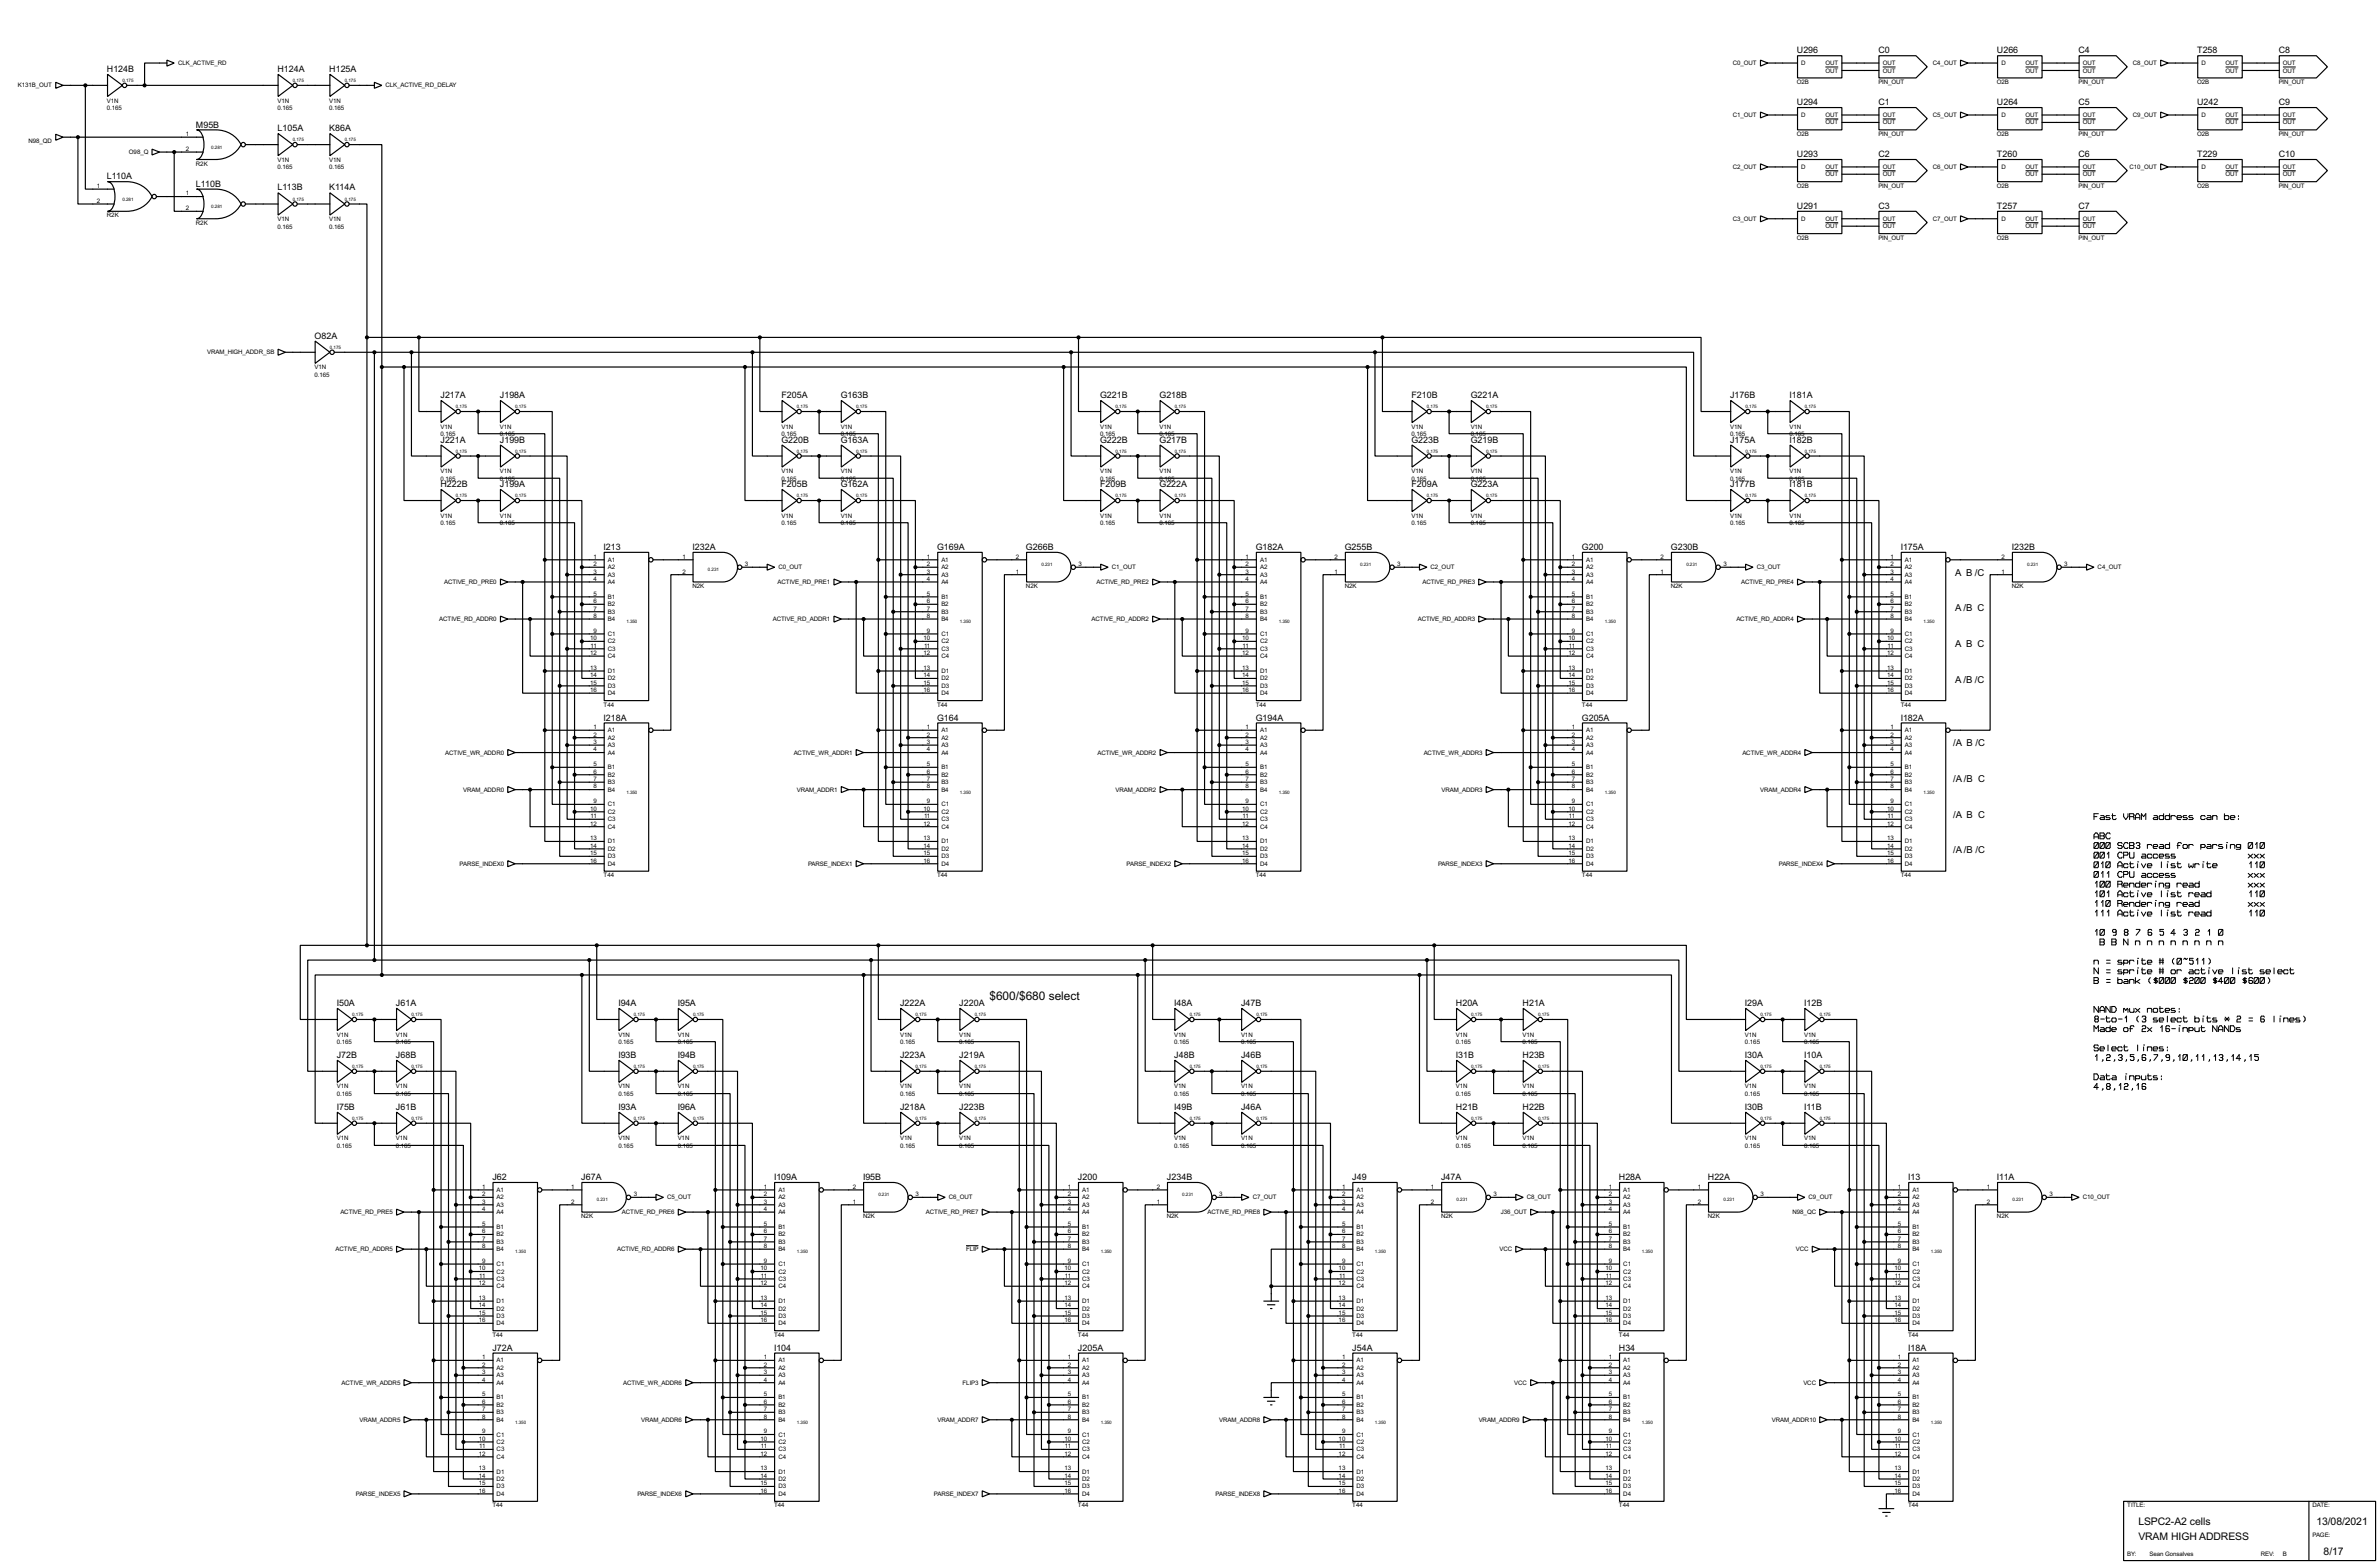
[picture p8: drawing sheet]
<svg xmlns="http://www.w3.org/2000/svg" width="815mm" height="536mm" viewBox="0 0 815 536" stroke-linecap="round" stroke-linejoin="round" font-family="sans-serif">
<defs><g id="words">
<text font-size="4.6" x="339.1" y="342.8">$600/$680 select</text>
<g font-size="4">
<text x="732.8" y="522.5">LSPC2-A2 cells</text>
<text x="732.8" y="527.6">VRAM HIGH ADDRESS</text>
<text x="793.8" y="522.5">13/08/2021</text>
<text x="796.3" y="532.7">8/17</text>
</g>
<g font-size="3.7">
<text x="670" y="197.3">A B /C</text>
<text x="670" y="209.5">A /B C</text>
<text x="670" y="221.7">A B C</text>
<text x="670" y="233.9">A /B /C</text>
<text x="669.3" y="255.7">/A B /C</text>
<text x="669.3" y="267.9">/A /B C</text>
<text x="669.3" y="280.1">/A B C</text>
<text x="669.3" y="292.3">/A /B /C</text>
</g>
<g font-size="3.4">
<text x="615.8" y="18.3">U296</text>
<text x="643.7" y="18.3">C0</text>
<text x="684.4" y="18.3">U266</text>
<text x="712.3" y="18.3">C4</text>
<text x="753" y="18.3">T258</text>
<text x="780.9" y="18.3">C8</text>
<text x="36.7" y="24.7">H124B</text>
<text x="95.1" y="24.7">H124A</text>
<text x="112.9" y="24.7">H125A</text>
<text x="615.8" y="36">U294</text>
<text x="643.7" y="36">C1</text>
<text x="684.4" y="36">U264</text>
<text x="712.3" y="36">C5</text>
<text x="753" y="36">U242</text>
<text x="780.9" y="36">C9</text>
<text x="67.2" y="43.7">M95B</text>
<text x="95.1" y="45">L105A</text>
<text x="112.9" y="45">K86A</text>
<text x="615.8" y="53.8">U293</text>
<text x="643.7" y="53.8">C2</text>
<text x="684.4" y="53.8">T260</text>
<text x="712.3" y="53.8">C6</text>
<text x="753" y="53.8">T229</text>
<text x="780.9" y="53.8">C10</text>
<text x="36.7" y="61.4">L110A</text>
<text x="67.2" y="64">L110B</text>
<text x="95.1" y="65.3">L113B</text>
<text x="112.9" y="65.3">K114A</text>
<text x="615.8" y="71.6">U291</text>
<text x="643.7" y="71.6">C3</text>
<text x="684.4" y="71.6">T257</text>
<text x="712.3" y="71.6">C7</text>
<text x="107.8" y="116.1">O82A</text>
<text x="151" y="136.4">J217A</text>
<text x="171.3" y="136.4">J198A</text>
<text x="267.8" y="136.4">F205A</text>
<text x="288.1" y="136.4">G163B</text>
<text x="377" y="136.4">G221B</text>
<text x="397.4" y="136.4">G218B</text>
<text x="483.7" y="136.4">F210B</text>
<text x="504" y="136.4">G221A</text>
<text x="592.9" y="136.4">J176B</text>
<text x="613.3" y="136.4">I181A</text>
<text x="151" y="151.7">J221A</text>
<text x="171.3" y="151.7">J199B</text>
<text x="267.8" y="151.7">G220B</text>
<text x="288.1" y="151.7">G163A</text>
<text x="377" y="151.7">G222B</text>
<text x="397.4" y="151.7">G217B</text>
<text x="483.7" y="151.7">G223B</text>
<text x="504" y="151.7">G219B</text>
<text x="592.9" y="151.7">J175A</text>
<text x="613.3" y="151.7">I182B</text>
<text x="151" y="166.9">H222B</text>
<text x="171.3" y="166.9">J199A</text>
<text x="267.8" y="166.9">F205B</text>
<text x="288.1" y="166.9">G162A</text>
<text x="377" y="166.9">F209B</text>
<text x="397.4" y="166.9">G222A</text>
<text x="483.7" y="166.9">F209A</text>
<text x="504" y="166.9">G223A</text>
<text x="592.9" y="166.9">J177B</text>
<text x="613.3" y="166.9">I181B</text>
<text x="206.9" y="188.5">I213</text>
<text x="237.3" y="188.5">I232A</text>
<text x="321.2" y="188.5">G169A</text>
<text x="351.6" y="188.5">G266B</text>
<text x="430.4" y="188.5">G182A</text>
<text x="460.9" y="188.5">G255B</text>
<text x="542.1" y="188.5">G200</text>
<text x="572.6" y="188.5">G230B</text>
<text x="651.4" y="188.5">I175A</text>
<text x="689.5" y="188.5">I232B</text>
<text x="206.9" y="246.9">I218A</text>
<text x="321.2" y="246.9">G164</text>
<text x="430.4" y="246.9">G194A</text>
<text x="542.1" y="246.9">G205A</text>
<text x="651.4" y="246.9">I182A</text>
<text x="115.4" y="344.7">I50A</text>
<text x="135.7" y="344.7">J61A</text>
<text x="211.9" y="344.7">I94A</text>
<text x="232.3" y="344.7">I95A</text>
<text x="308.5" y="344.7">J222A</text>
<text x="328.8" y="344.7">J220A</text>
<text x="402.4" y="344.7">I48A</text>
<text x="425.3" y="344.7">J47B</text>
<text x="499" y="344.7">H20A</text>
<text x="521.8" y="344.7">H21A</text>
<text x="598" y="344.7">I29A</text>
<text x="618.3" y="344.7">I12B</text>
<text x="115.4" y="362.5">J72B</text>
<text x="135.7" y="362.5">J68B</text>
<text x="211.9" y="362.5">I93B</text>
<text x="232.3" y="362.5">I94B</text>
<text x="308.5" y="362.5">J223A</text>
<text x="328.8" y="362.5">J219A</text>
<text x="402.4" y="362.5">J48B</text>
<text x="425.3" y="362.5">J46B</text>
<text x="499" y="362.5">I31B</text>
<text x="521.8" y="362.5">H23B</text>
<text x="598" y="362.5">I30A</text>
<text x="618.3" y="362.5">I10A</text>
<text x="115.4" y="380.3">I75B</text>
<text x="135.7" y="380.3">J61B</text>
<text x="211.9" y="380.3">I93A</text>
<text x="232.3" y="380.3">I96A</text>
<text x="308.5" y="380.3">J218A</text>
<text x="328.8" y="380.3">J223B</text>
<text x="402.4" y="380.3">I49B</text>
<text x="425.3" y="380.3">J46A</text>
<text x="499" y="380.3">H21B</text>
<text x="521.8" y="380.3">H22B</text>
<text x="598" y="380.3">I30B</text>
<text x="618.3" y="380.3">I11B</text>
<text x="168.8" y="404.4">J62</text>
<text x="199.2" y="404.4">J67A</text>
<text x="265.3" y="404.4">I109A</text>
<text x="295.8" y="404.4">I95B</text>
<text x="369.4" y="404.4">J200</text>
<text x="399.9" y="404.4">J234B</text>
<text x="463.4" y="404.4">J49</text>
<text x="493.9" y="404.4">J47A</text>
<text x="554.8" y="404.4">H28A</text>
<text x="585.3" y="404.4">H22A</text>
<text x="653.9" y="404.4">I13</text>
<text x="684.4" y="404.4">I11A</text>
<text x="168.8" y="462.8">J72A</text>
<text x="265.3" y="462.8">I104</text>
<text x="369.4" y="462.8">J205A</text>
<text x="463.4" y="462.8">J54A</text>
<text x="554.8" y="462.8">H34</text>
<text x="653.9" y="462.8">I18A</text>
</g>
<g font-size="2.4">
<text x="61" y="22.3">CLK_ACTIVE_RD</text>
<text x="593.8" y="22.3">C0_OUT</text>
<text x="617.3" y="22.3">D</text>
<text x="625.6" y="22.3">OUT</text>
<text x="645.2" y="22.3">OUT</text>
<text x="662.4" y="22.3">C4_OUT</text>
<text x="685.9" y="22.3">D</text>
<text x="694.2" y="22.3">OUT</text>
<text x="713.8" y="22.3">OUT</text>
<text x="731" y="22.3">C8_OUT</text>
<text x="754.4" y="22.3">D</text>
<text x="762.7" y="22.3">OUT</text>
<text x="782.4" y="22.3">OUT</text>
<text x="6.1" y="30">K131B_OUT</text>
<text x="132.1" y="30">CLK_ACTIVE_RD_DELAY</text>
<text x="615.8" y="28.8">O2B</text>
<text x="625.6" y="24.8">OUT</text>
<text x="643.7" y="28.8">PIN_OUT</text>
<text x="645.2" y="24.8">OUT</text>
<text x="684.4" y="28.8">O2B</text>
<text x="694.2" y="24.8">OUT</text>
<text x="712.3" y="28.8">PIN_OUT</text>
<text x="713.8" y="24.8">OUT</text>
<text x="753" y="28.8">O2B</text>
<text x="762.7" y="24.8">OUT</text>
<text x="780.9" y="28.8">PIN_OUT</text>
<text x="782.4" y="24.8">OUT</text>
<text x="36.7" y="35.2">V1N</text>
<text x="95.1" y="35.2">V1N</text>
<text x="112.9" y="35.2">V1N</text>
<text x="36.7" y="37.7">0.165</text>
<text x="95.1" y="37.7">0.165</text>
<text x="112.9" y="37.7">0.165</text>
<text x="593.8" y="40.1">C1_OUT</text>
<text x="617.3" y="40.1">D</text>
<text x="625.6" y="40.1">OUT</text>
<text x="645.2" y="40.1">OUT</text>
<text x="662.4" y="40.1">C5_OUT</text>
<text x="685.9" y="40.1">D</text>
<text x="694.2" y="40.1">OUT</text>
<text x="713.8" y="40.1">OUT</text>
<text x="731" y="40.1">C9_OUT</text>
<text x="754.4" y="40.1">D</text>
<text x="762.7" y="40.1">OUT</text>
<text x="782.4" y="40.1">OUT</text>
<text x="63.7" y="46.6">1</text>
<text x="615.8" y="46.6">O2B</text>
<text x="625.6" y="42.7">OUT</text>
<text x="643.7" y="46.6">PIN_OUT</text>
<text x="645.2" y="42.7">OUT</text>
<text x="684.4" y="46.6">O2B</text>
<text x="694.2" y="42.7">OUT</text>
<text x="712.3" y="46.6">PIN_OUT</text>
<text x="713.8" y="42.7">OUT</text>
<text x="753" y="46.6">O2B</text>
<text x="762.7" y="42.7">OUT</text>
<text x="780.9" y="46.6">PIN_OUT</text>
<text x="782.4" y="42.7">OUT</text>
<text x="9.8" y="48.9">N98_QD</text>
<text x="44.2" y="52.8">O98_Q</text>
<text x="63.7" y="51.7">2</text>
<text x="67.2" y="56.8">R2K</text>
<text x="95.1" y="55.5">V1N</text>
<text x="95.1" y="58">0.165</text>
<text x="112.9" y="55.5">V1N</text>
<text x="112.9" y="58">0.165</text>
<text x="593.8" y="57.9">C2_OUT</text>
<text x="617.3" y="57.9">D</text>
<text x="625.6" y="57.9">OUT</text>
<text x="645.2" y="57.9">OUT</text>
<text x="662.4" y="57.9">C6_OUT</text>
<text x="685.9" y="57.9">D</text>
<text x="694.2" y="57.9">OUT</text>
<text x="713.8" y="57.9">OUT</text>
<text x="729.8" y="57.9">C10_OUT</text>
<text x="754.4" y="57.9">D</text>
<text x="762.7" y="57.9">OUT</text>
<text x="782.4" y="57.9">OUT</text>
<text x="33.2" y="64.4">1</text>
<text x="615.8" y="64.3">O2B</text>
<text x="625.6" y="60.4">OUT</text>
<text x="643.7" y="64.3">PIN_OUT</text>
<text x="645.2" y="60.4">OUT</text>
<text x="684.4" y="64.3">O2B</text>
<text x="694.2" y="60.4">OUT</text>
<text x="712.3" y="64.3">PIN_OUT</text>
<text x="713.8" y="60.4">OUT</text>
<text x="753" y="64.3">O2B</text>
<text x="762.7" y="60.4">OUT</text>
<text x="780.9" y="64.3">PIN_OUT</text>
<text x="782.4" y="60.4">OUT</text>
<text x="33.2" y="69.5">2</text>
<text x="63.7" y="67">1</text>
<text x="63.7" y="72">2</text>
<text x="36.7" y="74.5">R2K</text>
<text x="67.2" y="77">R2K</text>
<text x="95.1" y="75.8">V1N</text>
<text x="112.9" y="75.8">V1N</text>
<text x="593.8" y="75.6">C3_OUT</text>
<text x="617.3" y="75.6">D</text>
<text x="625.6" y="75.6">OUT</text>
<text x="645.2" y="75.6">OUT</text>
<text x="662.4" y="75.6">C7_OUT</text>
<text x="685.9" y="75.6">D</text>
<text x="694.2" y="75.6">OUT</text>
<text x="713.8" y="75.6">OUT</text>
<text x="95.1" y="78.3">0.165</text>
<text x="112.9" y="78.3">0.165</text>
<text x="615.8" y="82.2">O2B</text>
<text x="625.6" y="78.2">OUT</text>
<text x="643.7" y="82.2">PIN_OUT</text>
<text x="645.2" y="78.2">OUT</text>
<text x="684.4" y="82.2">O2B</text>
<text x="694.2" y="78.2">OUT</text>
<text x="712.3" y="82.2">PIN_OUT</text>
<text x="713.8" y="78.2">OUT</text>
<text x="71.1" y="121.4">VRAM_HIGH_ADDR_SB</text>
<text x="107.8" y="126.6">V1N</text>
<text x="107.8" y="129.1">0.165</text>
<text x="151" y="146.9">V1N</text>
<text x="151" y="149.5">0.165</text>
<text x="171.3" y="146.9">V1N</text>
<text x="171.3" y="149.5">0.165</text>
<text x="267.8" y="146.9">V1N</text>
<text x="267.8" y="149.5">0.165</text>
<text x="288.1" y="146.9">V1N</text>
<text x="288.1" y="149.5">0.165</text>
<text x="377" y="146.9">V1N</text>
<text x="377" y="149.5">0.165</text>
<text x="397.4" y="146.9">V1N</text>
<text x="397.4" y="149.5">0.165</text>
<text x="483.7" y="146.9">V1N</text>
<text x="483.7" y="149.5">0.165</text>
<text x="504" y="146.9">V1N</text>
<text x="504" y="149.5">0.165</text>
<text x="592.9" y="146.9">V1N</text>
<text x="592.9" y="149.5">0.165</text>
<text x="613.3" y="146.9">V1N</text>
<text x="613.3" y="149.5">0.165</text>
<text x="151" y="162.2">V1N</text>
<text x="151" y="164.7">0.165</text>
<text x="171.3" y="162.2">V1N</text>
<text x="171.3" y="164.7">0.165</text>
<text x="267.8" y="162.2">V1N</text>
<text x="267.8" y="164.7">0.165</text>
<text x="288.1" y="162.2">V1N</text>
<text x="288.1" y="164.7">0.165</text>
<text x="377" y="162.2">V1N</text>
<text x="377" y="164.7">0.165</text>
<text x="397.4" y="162.2">V1N</text>
<text x="397.4" y="164.7">0.165</text>
<text x="483.7" y="162.2">V1N</text>
<text x="483.7" y="164.7">0.165</text>
<text x="504" y="162.2">V1N</text>
<text x="504" y="164.7">0.165</text>
<text x="592.9" y="162.2">V1N</text>
<text x="592.9" y="164.7">0.165</text>
<text x="613.3" y="162.2">V1N</text>
<text x="613.3" y="164.7">0.165</text>
<text x="151" y="177.4">V1N</text>
<text x="151" y="179.9">0.165</text>
<text x="171.3" y="177.4">V1N</text>
<text x="171.3" y="179.9">0.165</text>
<text x="267.8" y="177.4">V1N</text>
<text x="267.8" y="179.9">0.165</text>
<text x="288.1" y="177.4">V1N</text>
<text x="288.1" y="179.9">0.165</text>
<text x="377" y="177.4">V1N</text>
<text x="377" y="179.9">0.165</text>
<text x="397.4" y="177.4">V1N</text>
<text x="397.4" y="179.9">0.165</text>
<text x="483.7" y="177.4">V1N</text>
<text x="483.7" y="179.9">0.165</text>
<text x="504" y="177.4">V1N</text>
<text x="504" y="179.9">0.165</text>
<text x="592.9" y="177.4">V1N</text>
<text x="592.9" y="179.9">0.165</text>
<text x="613.3" y="177.4">V1N</text>
<text x="613.3" y="179.9">0.165</text>
<text x="203.4" y="191.4">1</text>
<text x="233.9" y="191.4">1</text>
<text x="317.7" y="191.4">1</text>
<text x="348.2" y="191.4">2</text>
<text x="426.9" y="191.4">1</text>
<text x="457.4" y="191.4">2</text>
<text x="538.7" y="191.4">1</text>
<text x="569.1" y="191.4">2</text>
<text x="647.9" y="191.4">1</text>
<text x="686" y="191.4">2</text>
<text x="203.4" y="194">2</text>
<text x="203.4" y="196.5">3</text>
<text x="208.3" y="192.5">A1</text>
<text x="208.3" y="195.1">A2</text>
<text x="208.3" y="197.6">A3</text>
<text x="233.9" y="196.5">2</text>
<text x="255.3" y="194">3</text>
<text x="266.8" y="195.1">C0_OUT</text>
<text x="317.7" y="194">2</text>
<text x="317.7" y="196.5">3</text>
<text x="322.6" y="192.5">A1</text>
<text x="322.6" y="195.1">A2</text>
<text x="322.6" y="197.6">A3</text>
<text x="348.2" y="196.5">1</text>
<text x="369.6" y="194">3</text>
<text x="381.1" y="195.1">C1_OUT</text>
<text x="426.9" y="194">2</text>
<text x="426.9" y="196.5">3</text>
<text x="431.9" y="192.5">A1</text>
<text x="431.9" y="195.1">A2</text>
<text x="431.9" y="197.6">A3</text>
<text x="457.4" y="196.5">1</text>
<text x="478.8" y="194">3</text>
<text x="490.3" y="195.1">C2_OUT</text>
<text x="538.7" y="194">2</text>
<text x="538.7" y="196.5">3</text>
<text x="543.6" y="192.5">A1</text>
<text x="543.6" y="195.1">A2</text>
<text x="543.6" y="197.6">A3</text>
<text x="569.1" y="196.5">1</text>
<text x="590.6" y="194">3</text>
<text x="602" y="195.1">C3_OUT</text>
<text x="647.9" y="194">2</text>
<text x="647.9" y="196.5">3</text>
<text x="652.8" y="192.5">A1</text>
<text x="652.8" y="195.1">A2</text>
<text x="652.8" y="197.6">A3</text>
<text x="686" y="196.5">1</text>
<text x="707.4" y="194">3</text>
<text x="718.9" y="195.1">C4_OUT</text>
<text x="152.2" y="200.1">ACTIVE_RD_PRE0</text>
<text x="203.4" y="199">4</text>
<text x="208.3" y="200.1">A4</text>
<text x="237.3" y="201.5">N2K</text>
<text x="266.5" y="200.1">ACTIVE_RD_PRE1</text>
<text x="317.7" y="199">4</text>
<text x="322.6" y="200.1">A4</text>
<text x="351.6" y="201.5">N2K</text>
<text x="375.8" y="200.1">ACTIVE_RD_PRE2</text>
<text x="426.9" y="199">4</text>
<text x="431.9" y="200.1">A4</text>
<text x="460.9" y="201.5">N2K</text>
<text x="487.5" y="200.1">ACTIVE_RD_PRE3</text>
<text x="538.7" y="199">4</text>
<text x="543.6" y="200.1">A4</text>
<text x="572.6" y="201.5">N2K</text>
<text x="596.7" y="200.1">ACTIVE_RD_PRE4</text>
<text x="647.9" y="199">4</text>
<text x="652.8" y="200.1">A4</text>
<text x="689.5" y="201.5">N2K</text>
<text x="203.4" y="204.1">5</text>
<text x="203.4" y="206.7">6</text>
<text x="203.4" y="209.2">7</text>
<text x="208.3" y="205.2">B1</text>
<text x="208.3" y="207.8">B2</text>
<text x="317.7" y="204.1">5</text>
<text x="317.7" y="206.7">6</text>
<text x="317.7" y="209.2">7</text>
<text x="322.6" y="205.2">B1</text>
<text x="322.6" y="207.8">B2</text>
<text x="426.9" y="204.1">5</text>
<text x="426.9" y="206.7">6</text>
<text x="426.9" y="209.2">7</text>
<text x="431.9" y="205.2">B1</text>
<text x="431.9" y="207.8">B2</text>
<text x="538.7" y="204.1">5</text>
<text x="538.7" y="206.7">6</text>
<text x="538.7" y="209.2">7</text>
<text x="543.6" y="205.2">B1</text>
<text x="543.6" y="207.8">B2</text>
<text x="647.9" y="204.1">5</text>
<text x="647.9" y="206.7">6</text>
<text x="647.9" y="209.2">7</text>
<text x="652.8" y="205.2">B1</text>
<text x="652.8" y="207.8">B2</text>
<text x="150.6" y="212.8">ACTIVE_RD_ADDR0</text>
<text x="203.4" y="211.7">8</text>
<text x="208.3" y="210.3">B3</text>
<text x="208.3" y="212.8">B4</text>
<text x="264.9" y="212.8">ACTIVE_RD_ADDR1</text>
<text x="317.7" y="211.7">8</text>
<text x="322.6" y="210.3">B3</text>
<text x="322.6" y="212.8">B4</text>
<text x="374.1" y="212.8">ACTIVE_RD_ADDR2</text>
<text x="426.9" y="211.7">8</text>
<text x="431.9" y="210.3">B3</text>
<text x="431.9" y="212.8">B4</text>
<text x="485.9" y="212.8">ACTIVE_RD_ADDR3</text>
<text x="538.7" y="211.7">8</text>
<text x="543.6" y="210.3">B3</text>
<text x="543.6" y="212.8">B4</text>
<text x="595.1" y="212.8">ACTIVE_RD_ADDR4</text>
<text x="647.9" y="211.7">8</text>
<text x="652.8" y="210.3">B3</text>
<text x="652.8" y="212.8">B4</text>
<text x="202.2" y="219.4">10</text>
<text x="202.4" y="221.9">11</text>
<text x="203.4" y="216.8">9</text>
<text x="208.3" y="217.9">C1</text>
<text x="208.3" y="220.5">C2</text>
<text x="316.5" y="219.4">10</text>
<text x="316.7" y="221.9">11</text>
<text x="317.7" y="216.8">9</text>
<text x="322.6" y="217.9">C1</text>
<text x="322.6" y="220.5">C2</text>
<text x="425.7" y="219.4">10</text>
<text x="425.9" y="221.9">11</text>
<text x="426.9" y="216.8">9</text>
<text x="431.9" y="217.9">C1</text>
<text x="431.9" y="220.5">C2</text>
<text x="537.5" y="219.4">10</text>
<text x="537.7" y="221.9">11</text>
<text x="538.7" y="216.8">9</text>
<text x="543.6" y="217.9">C1</text>
<text x="543.6" y="220.5">C2</text>
<text x="646.7" y="219.4">10</text>
<text x="646.9" y="221.9">11</text>
<text x="647.9" y="216.8">9</text>
<text x="652.8" y="217.9">C1</text>
<text x="652.8" y="220.5">C2</text>
<text x="202.2" y="224.4">12</text>
<text x="208.3" y="223">C3</text>
<text x="208.3" y="225.5">C4</text>
<text x="316.5" y="224.4">12</text>
<text x="322.6" y="223">C3</text>
<text x="322.6" y="225.5">C4</text>
<text x="425.7" y="224.4">12</text>
<text x="431.9" y="223">C3</text>
<text x="431.9" y="225.5">C4</text>
<text x="537.5" y="224.4">12</text>
<text x="543.6" y="223">C3</text>
<text x="543.6" y="225.5">C4</text>
<text x="646.7" y="224.4">12</text>
<text x="652.8" y="223">C3</text>
<text x="652.8" y="225.5">C4</text>
<text x="202.2" y="229.5">13</text>
<text x="202.2" y="232.1">14</text>
<text x="208.3" y="230.6">D1</text>
<text x="208.3" y="233.2">D2</text>
<text x="316.5" y="229.5">13</text>
<text x="316.5" y="232.1">14</text>
<text x="322.6" y="230.6">D1</text>
<text x="322.6" y="233.2">D2</text>
<text x="425.7" y="229.5">13</text>
<text x="425.7" y="232.1">14</text>
<text x="431.9" y="230.6">D1</text>
<text x="431.9" y="233.2">D2</text>
<text x="537.5" y="229.5">13</text>
<text x="537.5" y="232.1">14</text>
<text x="543.6" y="230.6">D1</text>
<text x="543.6" y="233.2">D2</text>
<text x="646.7" y="229.5">13</text>
<text x="646.7" y="232.1">14</text>
<text x="652.8" y="230.6">D1</text>
<text x="652.8" y="233.2">D2</text>
<text x="202.2" y="234.6">15</text>
<text x="202.2" y="237.1">16</text>
<text x="208.3" y="235.7">D3</text>
<text x="208.3" y="238.2">D4</text>
<text x="316.5" y="234.6">15</text>
<text x="316.5" y="237.1">16</text>
<text x="322.6" y="235.7">D3</text>
<text x="322.6" y="238.2">D4</text>
<text x="425.7" y="234.6">15</text>
<text x="425.7" y="237.1">16</text>
<text x="431.9" y="235.7">D3</text>
<text x="431.9" y="238.2">D4</text>
<text x="537.5" y="234.6">15</text>
<text x="537.5" y="237.1">16</text>
<text x="543.6" y="235.7">D3</text>
<text x="543.6" y="238.2">D4</text>
<text x="646.7" y="234.6">15</text>
<text x="646.7" y="237.1">16</text>
<text x="652.8" y="235.7">D3</text>
<text x="652.8" y="238.2">D4</text>
<text x="206.9" y="242.2">T44</text>
<text x="321.2" y="242.2">T44</text>
<text x="430.4" y="242.2">T44</text>
<text x="542.1" y="242.2">T44</text>
<text x="651.4" y="242.2">T44</text>
<text x="203.4" y="249.8">1</text>
<text x="208.3" y="250.9">A1</text>
<text x="317.7" y="249.8">1</text>
<text x="322.6" y="250.9">A1</text>
<text x="426.9" y="249.8">1</text>
<text x="431.9" y="250.9">A1</text>
<text x="538.7" y="249.8">1</text>
<text x="543.6" y="250.9">A1</text>
<text x="647.9" y="249.8">1</text>
<text x="652.8" y="250.9">A1</text>
<text x="203.4" y="252.4">2</text>
<text x="203.4" y="254.9">3</text>
<text x="203.4" y="257.5">4</text>
<text x="208.3" y="253.5">A2</text>
<text x="208.3" y="256">A3</text>
<text x="317.7" y="252.4">2</text>
<text x="317.7" y="254.9">3</text>
<text x="317.7" y="257.5">4</text>
<text x="322.6" y="253.5">A2</text>
<text x="322.6" y="256">A3</text>
<text x="426.9" y="252.4">2</text>
<text x="426.9" y="254.9">3</text>
<text x="426.9" y="257.5">4</text>
<text x="431.9" y="253.5">A2</text>
<text x="431.9" y="256">A3</text>
<text x="538.7" y="252.4">2</text>
<text x="538.7" y="254.9">3</text>
<text x="538.7" y="257.5">4</text>
<text x="543.6" y="253.5">A2</text>
<text x="543.6" y="256">A3</text>
<text x="647.9" y="252.4">2</text>
<text x="647.9" y="254.9">3</text>
<text x="647.9" y="257.5">4</text>
<text x="652.8" y="253.5">A2</text>
<text x="652.8" y="256">A3</text>
<text x="152.6" y="258.6">ACTIVE_WR_ADDR0</text>
<text x="203.4" y="262.5">5</text>
<text x="208.3" y="258.6">A4</text>
<text x="208.3" y="263.6">B1</text>
<text x="272" y="258.6">ACTIVE_WR_ADDR1</text>
<text x="317.7" y="262.5">5</text>
<text x="322.6" y="258.6">A4</text>
<text x="322.6" y="263.6">B1</text>
<text x="376.1" y="258.6">ACTIVE_WR_ADDR2</text>
<text x="426.9" y="262.5">5</text>
<text x="431.9" y="258.6">A4</text>
<text x="431.9" y="263.6">B1</text>
<text x="487.9" y="258.6">ACTIVE_WR_ADDR3</text>
<text x="538.7" y="262.5">5</text>
<text x="543.6" y="258.6">A4</text>
<text x="543.6" y="263.6">B1</text>
<text x="597.1" y="258.6">ACTIVE_WR_ADDR4</text>
<text x="647.9" y="262.5">5</text>
<text x="652.8" y="258.6">A4</text>
<text x="652.8" y="263.6">B1</text>
<text x="203.4" y="265.1">6</text>
<text x="203.4" y="267.6">7</text>
<text x="208.3" y="266.2">B2</text>
<text x="208.3" y="268.7">B3</text>
<text x="317.7" y="265.1">6</text>
<text x="317.7" y="267.6">7</text>
<text x="322.6" y="266.2">B2</text>
<text x="322.6" y="268.7">B3</text>
<text x="426.9" y="265.1">6</text>
<text x="426.9" y="267.6">7</text>
<text x="431.9" y="266.2">B2</text>
<text x="431.9" y="268.7">B3</text>
<text x="538.7" y="265.1">6</text>
<text x="538.7" y="267.6">7</text>
<text x="543.6" y="266.2">B2</text>
<text x="543.6" y="268.7">B3</text>
<text x="647.9" y="265.1">6</text>
<text x="647.9" y="267.6">7</text>
<text x="652.8" y="266.2">B2</text>
<text x="652.8" y="268.7">B3</text>
<text x="158.8" y="271.3">VRAM_ADDR0</text>
<text x="203.4" y="270.2">8</text>
<text x="203.4" y="275.2">9</text>
<text x="208.3" y="271.3">B4</text>
<text x="273.1" y="271.3">VRAM_ADDR1</text>
<text x="317.7" y="270.2">8</text>
<text x="317.7" y="275.2">9</text>
<text x="322.6" y="271.3">B4</text>
<text x="382.3" y="271.3">VRAM_ADDR2</text>
<text x="426.9" y="270.2">8</text>
<text x="426.9" y="275.2">9</text>
<text x="431.9" y="271.3">B4</text>
<text x="494.1" y="271.3">VRAM_ADDR3</text>
<text x="538.7" y="270.2">8</text>
<text x="538.7" y="275.2">9</text>
<text x="543.6" y="271.3">B4</text>
<text x="603.3" y="271.3">VRAM_ADDR4</text>
<text x="647.9" y="270.2">8</text>
<text x="647.9" y="275.2">9</text>
<text x="652.8" y="271.3">B4</text>
<text x="202.2" y="277.8">10</text>
<text x="202.4" y="280.3">11</text>
<text x="208.3" y="276.3">C1</text>
<text x="208.3" y="278.9">C2</text>
<text x="208.3" y="281.4">C3</text>
<text x="316.5" y="277.8">10</text>
<text x="316.7" y="280.3">11</text>
<text x="322.6" y="276.3">C1</text>
<text x="322.6" y="278.9">C2</text>
<text x="322.6" y="281.4">C3</text>
<text x="425.7" y="277.8">10</text>
<text x="425.9" y="280.3">11</text>
<text x="431.9" y="276.3">C1</text>
<text x="431.9" y="278.9">C2</text>
<text x="431.9" y="281.4">C3</text>
<text x="537.5" y="277.8">10</text>
<text x="537.7" y="280.3">11</text>
<text x="543.6" y="276.3">C1</text>
<text x="543.6" y="278.9">C2</text>
<text x="543.6" y="281.4">C3</text>
<text x="646.7" y="277.8">10</text>
<text x="646.9" y="280.3">11</text>
<text x="652.8" y="276.3">C1</text>
<text x="652.8" y="278.9">C2</text>
<text x="652.8" y="281.4">C3</text>
<text x="202.2" y="282.9">12</text>
<text x="202.2" y="287.9">13</text>
<text x="208.3" y="284">C4</text>
<text x="316.5" y="282.9">12</text>
<text x="316.5" y="287.9">13</text>
<text x="322.6" y="284">C4</text>
<text x="425.7" y="282.9">12</text>
<text x="425.7" y="287.9">13</text>
<text x="431.9" y="284">C4</text>
<text x="537.5" y="282.9">12</text>
<text x="537.5" y="287.9">13</text>
<text x="543.6" y="284">C4</text>
<text x="646.7" y="282.9">12</text>
<text x="646.7" y="287.9">13</text>
<text x="652.8" y="284">C4</text>
<text x="202.2" y="290.5">14</text>
<text x="202.2" y="293">15</text>
<text x="208.3" y="289">D1</text>
<text x="208.3" y="291.6">D2</text>
<text x="316.5" y="290.5">14</text>
<text x="316.5" y="293">15</text>
<text x="322.6" y="289">D1</text>
<text x="322.6" y="291.6">D2</text>
<text x="425.7" y="290.5">14</text>
<text x="425.7" y="293">15</text>
<text x="431.9" y="289">D1</text>
<text x="431.9" y="291.6">D2</text>
<text x="537.5" y="290.5">14</text>
<text x="537.5" y="293">15</text>
<text x="543.6" y="289">D1</text>
<text x="543.6" y="291.6">D2</text>
<text x="646.7" y="290.5">14</text>
<text x="646.7" y="293">15</text>
<text x="652.8" y="289">D1</text>
<text x="652.8" y="291.6">D2</text>
<text x="157.5" y="296.7">PARSE_INDEX0</text>
<text x="202.2" y="295.6">16</text>
<text x="208.3" y="294.1">D3</text>
<text x="208.3" y="296.7">D4</text>
<text x="276.9" y="296.7">PARSE_INDEX1</text>
<text x="316.5" y="295.6">16</text>
<text x="322.6" y="294.1">D3</text>
<text x="322.6" y="296.7">D4</text>
<text x="386.1" y="296.7">PARSE_INDEX2</text>
<text x="425.7" y="295.6">16</text>
<text x="431.9" y="294.1">D3</text>
<text x="431.9" y="296.7">D4</text>
<text x="492.8" y="296.7">PARSE_INDEX3</text>
<text x="537.5" y="295.6">16</text>
<text x="543.6" y="294.1">D3</text>
<text x="543.6" y="296.7">D4</text>
<text x="609.6" y="296.7">PARSE_INDEX4</text>
<text x="646.7" y="295.6">16</text>
<text x="652.8" y="294.1">D3</text>
<text x="652.8" y="296.7">D4</text>
<text x="206.9" y="300.6">T44</text>
<text x="321.2" y="300.6">T44</text>
<text x="430.4" y="300.6">T44</text>
<text x="542.1" y="300.6">T44</text>
<text x="651.4" y="300.6">T44</text>
<text x="115.4" y="355.2">V1N</text>
<text x="115.4" y="357.8">0.165</text>
<text x="135.7" y="355.2">V1N</text>
<text x="135.7" y="357.8">0.165</text>
<text x="211.9" y="355.2">V1N</text>
<text x="211.9" y="357.8">0.165</text>
<text x="232.3" y="355.2">V1N</text>
<text x="232.3" y="357.8">0.165</text>
<text x="308.5" y="355.2">V1N</text>
<text x="308.5" y="357.8">0.165</text>
<text x="328.8" y="355.2">V1N</text>
<text x="328.8" y="357.8">0.165</text>
<text x="402.4" y="355.2">V1N</text>
<text x="402.4" y="357.8">0.165</text>
<text x="425.3" y="355.2">V1N</text>
<text x="425.3" y="357.8">0.165</text>
<text x="499" y="355.2">V1N</text>
<text x="499" y="357.8">0.165</text>
<text x="521.8" y="355.2">V1N</text>
<text x="521.8" y="357.8">0.165</text>
<text x="598" y="355.2">V1N</text>
<text x="598" y="357.8">0.165</text>
<text x="618.3" y="355.2">V1N</text>
<text x="618.3" y="357.8">0.165</text>
<text x="115.4" y="373">V1N</text>
<text x="115.4" y="375.5">0.165</text>
<text x="135.7" y="373">V1N</text>
<text x="135.7" y="375.5">0.165</text>
<text x="211.9" y="373">V1N</text>
<text x="211.9" y="375.5">0.165</text>
<text x="232.3" y="373">V1N</text>
<text x="232.3" y="375.5">0.165</text>
<text x="308.5" y="373">V1N</text>
<text x="308.5" y="375.5">0.165</text>
<text x="328.8" y="373">V1N</text>
<text x="328.8" y="375.5">0.165</text>
<text x="402.4" y="373">V1N</text>
<text x="402.4" y="375.5">0.165</text>
<text x="425.3" y="373">V1N</text>
<text x="425.3" y="375.5">0.165</text>
<text x="499" y="373">V1N</text>
<text x="499" y="375.5">0.165</text>
<text x="521.8" y="373">V1N</text>
<text x="521.8" y="375.5">0.165</text>
<text x="598" y="373">V1N</text>
<text x="598" y="375.5">0.165</text>
<text x="618.3" y="373">V1N</text>
<text x="618.3" y="375.5">0.165</text>
<text x="115.4" y="390.8">V1N</text>
<text x="115.4" y="393.3">0.165</text>
<text x="135.7" y="390.8">V1N</text>
<text x="135.7" y="393.3">0.165</text>
<text x="211.9" y="390.8">V1N</text>
<text x="211.9" y="393.3">0.165</text>
<text x="232.3" y="390.8">V1N</text>
<text x="232.3" y="393.3">0.165</text>
<text x="308.5" y="390.8">V1N</text>
<text x="308.5" y="393.3">0.165</text>
<text x="328.8" y="390.8">V1N</text>
<text x="328.8" y="393.3">0.165</text>
<text x="402.4" y="390.8">V1N</text>
<text x="402.4" y="393.3">0.165</text>
<text x="425.3" y="390.8">V1N</text>
<text x="425.3" y="393.3">0.165</text>
<text x="499" y="390.8">V1N</text>
<text x="499" y="393.3">0.165</text>
<text x="521.8" y="390.8">V1N</text>
<text x="521.8" y="393.3">0.165</text>
<text x="598" y="390.8">V1N</text>
<text x="598" y="393.3">0.165</text>
<text x="618.3" y="390.8">V1N</text>
<text x="618.3" y="393.3">0.165</text>
<text x="165.3" y="407.3">1</text>
<text x="195.8" y="407.3">1</text>
<text x="261.8" y="407.3">1</text>
<text x="292.3" y="407.3">2</text>
<text x="365.9" y="407.3">1</text>
<text x="396.4" y="407.3">2</text>
<text x="459.9" y="407.3">1</text>
<text x="490.4" y="407.3">1</text>
<text x="551.4" y="407.3">1</text>
<text x="581.8" y="407.3">1</text>
<text x="650.4" y="407.3">1</text>
<text x="680.9" y="407.3">1</text>
<text x="165.3" y="409.9">2</text>
<text x="165.3" y="412.4">3</text>
<text x="170.2" y="408.4">A1</text>
<text x="170.2" y="411">A2</text>
<text x="170.2" y="413.5">A3</text>
<text x="195.8" y="412.4">2</text>
<text x="217.2" y="409.9">3</text>
<text x="228.7" y="411">C5_OUT</text>
<text x="261.8" y="409.9">2</text>
<text x="261.8" y="412.4">3</text>
<text x="266.8" y="408.4">A1</text>
<text x="266.8" y="411">A2</text>
<text x="266.8" y="413.5">A3</text>
<text x="292.3" y="412.4">1</text>
<text x="313.7" y="409.9">3</text>
<text x="325.2" y="411">C6_OUT</text>
<text x="365.9" y="409.9">2</text>
<text x="365.9" y="412.4">3</text>
<text x="370.9" y="408.4">A1</text>
<text x="370.9" y="411">A2</text>
<text x="370.9" y="413.5">A3</text>
<text x="396.4" y="412.4">1</text>
<text x="417.9" y="409.9">3</text>
<text x="429.3" y="411">C7_OUT</text>
<text x="459.9" y="409.9">2</text>
<text x="459.9" y="412.4">3</text>
<text x="464.9" y="408.4">A1</text>
<text x="464.9" y="411">A2</text>
<text x="464.9" y="413.5">A3</text>
<text x="490.4" y="412.4">2</text>
<text x="511.9" y="409.9">3</text>
<text x="523.3" y="411">C8_OUT</text>
<text x="551.4" y="409.9">2</text>
<text x="551.4" y="412.4">3</text>
<text x="556.3" y="408.4">A1</text>
<text x="556.3" y="411">A2</text>
<text x="556.3" y="413.5">A3</text>
<text x="581.8" y="412.4">2</text>
<text x="603.3" y="409.9">3</text>
<text x="619.8" y="411">C9_OUT</text>
<text x="650.4" y="409.9">2</text>
<text x="650.4" y="412.4">3</text>
<text x="655.4" y="408.4">A1</text>
<text x="655.4" y="411">A2</text>
<text x="655.4" y="413.5">A3</text>
<text x="680.9" y="412.4">2</text>
<text x="702.4" y="409.9">3</text>
<text x="713.8" y="411">C10_OUT</text>
<text x="116.7" y="416">ACTIVE_RD_PRE5</text>
<text x="165.3" y="414.9">4</text>
<text x="170.2" y="416">A4</text>
<text x="199.2" y="417.4">N2K</text>
<text x="213.2" y="416">ACTIVE_RD_PRE6</text>
<text x="261.8" y="414.9">4</text>
<text x="266.8" y="416">A4</text>
<text x="295.8" y="417.4">N2K</text>
<text x="317.3" y="416">ACTIVE_RD_PRE7</text>
<text x="365.9" y="414.9">4</text>
<text x="370.9" y="416">A4</text>
<text x="399.9" y="417.4">N2K</text>
<text x="413.9" y="416">ACTIVE_RD_PRE8</text>
<text x="459.9" y="414.9">4</text>
<text x="464.9" y="416">A4</text>
<text x="493.9" y="417.4">N2K</text>
<text x="514.4" y="416">J36_OUT</text>
<text x="551.4" y="414.9">4</text>
<text x="556.3" y="416">A4</text>
<text x="585.3" y="417.4">N2K</text>
<text x="614.3" y="416">N98_QC</text>
<text x="650.4" y="414.9">4</text>
<text x="655.4" y="416">A4</text>
<text x="684.4" y="417.4">N2K</text>
<text x="165.3" y="420">5</text>
<text x="165.3" y="422.6">6</text>
<text x="165.3" y="425.1">7</text>
<text x="170.2" y="421.1">B1</text>
<text x="170.2" y="423.7">B2</text>
<text x="261.8" y="420">5</text>
<text x="261.8" y="422.6">6</text>
<text x="261.8" y="425.1">7</text>
<text x="266.8" y="421.1">B1</text>
<text x="266.8" y="423.7">B2</text>
<text x="365.9" y="420">5</text>
<text x="365.9" y="422.6">6</text>
<text x="365.9" y="425.1">7</text>
<text x="370.9" y="421.1">B1</text>
<text x="370.9" y="423.7">B2</text>
<text x="459.9" y="420">5</text>
<text x="459.9" y="422.6">6</text>
<text x="459.9" y="425.1">7</text>
<text x="464.9" y="421.1">B1</text>
<text x="464.9" y="423.7">B2</text>
<text x="551.4" y="420">5</text>
<text x="551.4" y="422.6">6</text>
<text x="551.4" y="425.1">7</text>
<text x="556.3" y="421.1">B1</text>
<text x="556.3" y="423.7">B2</text>
<text x="650.4" y="420">5</text>
<text x="650.4" y="422.6">6</text>
<text x="650.4" y="425.1">7</text>
<text x="655.4" y="421.1">B1</text>
<text x="655.4" y="423.7">B2</text>
<text x="115" y="428.7">ACTIVE_RD_ADDR5</text>
<text x="165.3" y="427.6">8</text>
<text x="170.2" y="426.2">B3</text>
<text x="170.2" y="428.7">B4</text>
<text x="211.5" y="428.7">ACTIVE_RD_ADDR6</text>
<text x="261.8" y="427.6">8</text>
<text x="266.8" y="426.2">B3</text>
<text x="266.8" y="428.7">B4</text>
<text x="331.1" y="428.7">FLIP</text>
<text x="365.9" y="427.6">8</text>
<text x="370.9" y="426.2">B3</text>
<text x="370.9" y="428.7">B4</text>
<text x="459.9" y="427.6">8</text>
<text x="464.9" y="426.2">B3</text>
<text x="464.9" y="428.7">B4</text>
<text x="513.9" y="428.7">VCC</text>
<text x="551.4" y="427.6">8</text>
<text x="556.3" y="426.2">B3</text>
<text x="556.3" y="428.7">B4</text>
<text x="615.5" y="428.7">VCC</text>
<text x="650.4" y="427.6">8</text>
<text x="655.4" y="426.2">B3</text>
<text x="655.4" y="428.7">B4</text>
<text x="164.1" y="435.3">10</text>
<text x="164.3" y="437.8">11</text>
<text x="165.3" y="432.7">9</text>
<text x="170.2" y="433.8">C1</text>
<text x="170.2" y="436.4">C2</text>
<text x="260.6" y="435.3">10</text>
<text x="260.8" y="437.8">11</text>
<text x="261.8" y="432.7">9</text>
<text x="266.8" y="433.8">C1</text>
<text x="266.8" y="436.4">C2</text>
<text x="364.8" y="435.3">10</text>
<text x="364.9" y="437.8">11</text>
<text x="365.9" y="432.7">9</text>
<text x="370.9" y="433.8">C1</text>
<text x="370.9" y="436.4">C2</text>
<text x="458.8" y="435.3">10</text>
<text x="458.9" y="437.8">11</text>
<text x="459.9" y="432.7">9</text>
<text x="464.9" y="433.8">C1</text>
<text x="464.9" y="436.4">C2</text>
<text x="550.2" y="435.3">10</text>
<text x="550.4" y="437.8">11</text>
<text x="551.4" y="432.7">9</text>
<text x="556.3" y="433.8">C1</text>
<text x="556.3" y="436.4">C2</text>
<text x="649.3" y="435.3">10</text>
<text x="649.4" y="437.8">11</text>
<text x="650.4" y="432.7">9</text>
<text x="655.4" y="433.8">C1</text>
<text x="655.4" y="436.4">C2</text>
<text x="164.1" y="440.3">12</text>
<text x="170.2" y="438.9">C3</text>
<text x="170.2" y="441.4">C4</text>
<text x="260.6" y="440.3">12</text>
<text x="266.8" y="438.9">C3</text>
<text x="266.8" y="441.4">C4</text>
<text x="364.8" y="440.3">12</text>
<text x="370.9" y="438.9">C3</text>
<text x="370.9" y="441.4">C4</text>
<text x="458.8" y="440.3">12</text>
<text x="464.9" y="438.9">C3</text>
<text x="464.9" y="441.4">C4</text>
<text x="550.2" y="440.3">12</text>
<text x="556.3" y="438.9">C3</text>
<text x="556.3" y="441.4">C4</text>
<text x="649.3" y="440.3">12</text>
<text x="655.4" y="438.9">C3</text>
<text x="655.4" y="441.4">C4</text>
<text x="164.1" y="445.4">13</text>
<text x="164.1" y="448">14</text>
<text x="170.2" y="446.5">D1</text>
<text x="170.2" y="449.1">D2</text>
<text x="260.6" y="445.4">13</text>
<text x="260.6" y="448">14</text>
<text x="266.8" y="446.5">D1</text>
<text x="266.8" y="449.1">D2</text>
<text x="364.8" y="445.4">13</text>
<text x="364.8" y="448">14</text>
<text x="370.9" y="446.5">D1</text>
<text x="370.9" y="449.1">D2</text>
<text x="458.8" y="445.4">13</text>
<text x="458.8" y="448">14</text>
<text x="464.9" y="446.5">D1</text>
<text x="464.9" y="449.1">D2</text>
<text x="550.2" y="445.4">13</text>
<text x="550.2" y="448">14</text>
<text x="556.3" y="446.5">D1</text>
<text x="556.3" y="449.1">D2</text>
<text x="649.3" y="445.4">13</text>
<text x="649.3" y="448">14</text>
<text x="655.4" y="446.5">D1</text>
<text x="655.4" y="449.1">D2</text>
<text x="164.1" y="450.5">15</text>
<text x="164.1" y="453">16</text>
<text x="170.2" y="451.6">D3</text>
<text x="170.2" y="454.1">D4</text>
<text x="260.6" y="450.5">15</text>
<text x="260.6" y="453">16</text>
<text x="266.8" y="451.6">D3</text>
<text x="266.8" y="454.1">D4</text>
<text x="364.8" y="450.5">15</text>
<text x="364.8" y="453">16</text>
<text x="370.9" y="451.6">D3</text>
<text x="370.9" y="454.1">D4</text>
<text x="458.8" y="450.5">15</text>
<text x="458.8" y="453">16</text>
<text x="464.9" y="451.6">D3</text>
<text x="464.9" y="454.1">D4</text>
<text x="550.2" y="450.5">15</text>
<text x="550.2" y="453">16</text>
<text x="556.3" y="451.6">D3</text>
<text x="556.3" y="454.1">D4</text>
<text x="649.3" y="450.5">15</text>
<text x="649.3" y="453">16</text>
<text x="655.4" y="451.6">D3</text>
<text x="655.4" y="454.1">D4</text>
<text x="168.8" y="458.1">T44</text>
<text x="265.3" y="458.1">T44</text>
<text x="369.4" y="458.1">T44</text>
<text x="463.4" y="458.1">T44</text>
<text x="554.8" y="458.1">T44</text>
<text x="653.9" y="458.1">T44</text>
<text x="165.3" y="465.7">1</text>
<text x="170.2" y="466.8">A1</text>
<text x="261.8" y="465.7">1</text>
<text x="266.8" y="466.8">A1</text>
<text x="365.9" y="465.7">1</text>
<text x="370.9" y="466.8">A1</text>
<text x="459.9" y="465.7">1</text>
<text x="464.9" y="466.8">A1</text>
<text x="551.4" y="465.7">1</text>
<text x="556.3" y="466.8">A1</text>
<text x="650.4" y="465.7">1</text>
<text x="655.4" y="466.8">A1</text>
<text x="165.3" y="468.3">2</text>
<text x="165.3" y="470.8">3</text>
<text x="165.3" y="473.4">4</text>
<text x="170.2" y="469.4">A2</text>
<text x="170.2" y="471.9">A3</text>
<text x="261.8" y="468.3">2</text>
<text x="261.8" y="470.8">3</text>
<text x="261.8" y="473.4">4</text>
<text x="266.8" y="469.4">A2</text>
<text x="266.8" y="471.9">A3</text>
<text x="365.9" y="468.3">2</text>
<text x="365.9" y="470.8">3</text>
<text x="365.9" y="473.4">4</text>
<text x="370.9" y="469.4">A2</text>
<text x="370.9" y="471.9">A3</text>
<text x="459.9" y="468.3">2</text>
<text x="459.9" y="470.8">3</text>
<text x="459.9" y="473.4">4</text>
<text x="464.9" y="469.4">A2</text>
<text x="464.9" y="471.9">A3</text>
<text x="551.4" y="468.3">2</text>
<text x="551.4" y="470.8">3</text>
<text x="551.4" y="473.4">4</text>
<text x="556.3" y="469.4">A2</text>
<text x="556.3" y="471.9">A3</text>
<text x="650.4" y="468.3">2</text>
<text x="650.4" y="470.8">3</text>
<text x="650.4" y="473.4">4</text>
<text x="655.4" y="469.4">A2</text>
<text x="655.4" y="471.9">A3</text>
<text x="117.1" y="474.5">ACTIVE_WR_ADDR5</text>
<text x="165.3" y="478.4">5</text>
<text x="170.2" y="474.5">A4</text>
<text x="170.2" y="479.5">B1</text>
<text x="213.6" y="474.5">ACTIVE_WR_ADDR6</text>
<text x="261.8" y="478.4">5</text>
<text x="266.8" y="474.5">A4</text>
<text x="266.8" y="479.5">B1</text>
<text x="329.9" y="474.5">FLIP3</text>
<text x="365.9" y="478.4">5</text>
<text x="370.9" y="474.5">A4</text>
<text x="370.9" y="479.5">B1</text>
<text x="459.9" y="478.4">5</text>
<text x="464.9" y="474.5">A4</text>
<text x="464.9" y="479.5">B1</text>
<text x="518.9" y="474.5">VCC</text>
<text x="551.4" y="478.4">5</text>
<text x="556.3" y="474.5">A4</text>
<text x="556.3" y="479.5">B1</text>
<text x="618" y="474.5">VCC</text>
<text x="650.4" y="478.4">5</text>
<text x="655.4" y="474.5">A4</text>
<text x="655.4" y="479.5">B1</text>
<text x="165.3" y="481">6</text>
<text x="165.3" y="483.5">7</text>
<text x="170.2" y="482.1">B2</text>
<text x="170.2" y="484.6">B3</text>
<text x="261.8" y="481">6</text>
<text x="261.8" y="483.5">7</text>
<text x="266.8" y="482.1">B2</text>
<text x="266.8" y="484.6">B3</text>
<text x="365.9" y="481">6</text>
<text x="365.9" y="483.5">7</text>
<text x="370.9" y="482.1">B2</text>
<text x="370.9" y="484.6">B3</text>
<text x="459.9" y="481">6</text>
<text x="459.9" y="483.5">7</text>
<text x="464.9" y="482.1">B2</text>
<text x="464.9" y="484.6">B3</text>
<text x="551.4" y="481">6</text>
<text x="551.4" y="483.5">7</text>
<text x="556.3" y="482.1">B2</text>
<text x="556.3" y="484.6">B3</text>
<text x="650.4" y="481">6</text>
<text x="650.4" y="483.5">7</text>
<text x="655.4" y="482.1">B2</text>
<text x="655.4" y="484.6">B3</text>
<text x="123.2" y="487.2">VRAM_ADDR5</text>
<text x="165.3" y="486.1">8</text>
<text x="165.3" y="491.1">9</text>
<text x="170.2" y="487.2">B4</text>
<text x="219.7" y="487.2">VRAM_ADDR6</text>
<text x="261.8" y="486.1">8</text>
<text x="261.8" y="491.1">9</text>
<text x="266.8" y="487.2">B4</text>
<text x="321.3" y="487.2">VRAM_ADDR7</text>
<text x="365.9" y="486.1">8</text>
<text x="365.9" y="491.1">9</text>
<text x="370.9" y="487.2">B4</text>
<text x="417.9" y="487.2">VRAM_ADDR8</text>
<text x="459.9" y="486.1">8</text>
<text x="459.9" y="491.1">9</text>
<text x="464.9" y="487.2">B4</text>
<text x="506.8" y="487.2">VRAM_ADDR9</text>
<text x="551.4" y="486.1">8</text>
<text x="551.4" y="491.1">9</text>
<text x="556.3" y="487.2">B4</text>
<text x="607.2" y="487.2">VRAM_ADDR10</text>
<text x="650.4" y="486.1">8</text>
<text x="650.4" y="491.1">9</text>
<text x="655.4" y="487.2">B4</text>
<text x="164.1" y="493.7">10</text>
<text x="164.3" y="496.2">11</text>
<text x="170.2" y="492.2">C1</text>
<text x="170.2" y="494.8">C2</text>
<text x="170.2" y="497.3">C3</text>
<text x="260.6" y="493.7">10</text>
<text x="260.8" y="496.2">11</text>
<text x="266.8" y="492.2">C1</text>
<text x="266.8" y="494.8">C2</text>
<text x="266.8" y="497.3">C3</text>
<text x="364.8" y="493.7">10</text>
<text x="364.9" y="496.2">11</text>
<text x="370.9" y="492.2">C1</text>
<text x="370.9" y="494.8">C2</text>
<text x="370.9" y="497.3">C3</text>
<text x="458.8" y="493.7">10</text>
<text x="458.9" y="496.2">11</text>
<text x="464.9" y="492.2">C1</text>
<text x="464.9" y="494.8">C2</text>
<text x="464.9" y="497.3">C3</text>
<text x="550.2" y="493.7">10</text>
<text x="550.4" y="496.2">11</text>
<text x="556.3" y="492.2">C1</text>
<text x="556.3" y="494.8">C2</text>
<text x="556.3" y="497.3">C3</text>
<text x="649.3" y="493.7">10</text>
<text x="649.4" y="496.2">11</text>
<text x="655.4" y="492.2">C1</text>
<text x="655.4" y="494.8">C2</text>
<text x="655.4" y="497.3">C3</text>
<text x="164.1" y="498.8">12</text>
<text x="164.1" y="503.8">13</text>
<text x="170.2" y="499.9">C4</text>
<text x="260.6" y="498.8">12</text>
<text x="260.6" y="503.8">13</text>
<text x="266.8" y="499.9">C4</text>
<text x="364.8" y="498.8">12</text>
<text x="364.8" y="503.8">13</text>
<text x="370.9" y="499.9">C4</text>
<text x="458.8" y="498.8">12</text>
<text x="458.8" y="503.8">13</text>
<text x="464.9" y="499.9">C4</text>
<text x="550.2" y="498.8">12</text>
<text x="550.2" y="503.8">13</text>
<text x="556.3" y="499.9">C4</text>
<text x="649.3" y="498.8">12</text>
<text x="649.3" y="503.8">13</text>
<text x="655.4" y="499.9">C4</text>
<text x="164.1" y="506.4">14</text>
<text x="164.1" y="508.9">15</text>
<text x="170.2" y="504.9">D1</text>
<text x="170.2" y="507.5">D2</text>
<text x="260.6" y="506.4">14</text>
<text x="260.6" y="508.9">15</text>
<text x="266.8" y="504.9">D1</text>
<text x="266.8" y="507.5">D2</text>
<text x="364.8" y="506.4">14</text>
<text x="364.8" y="508.9">15</text>
<text x="370.9" y="504.9">D1</text>
<text x="370.9" y="507.5">D2</text>
<text x="458.8" y="506.4">14</text>
<text x="458.8" y="508.9">15</text>
<text x="464.9" y="504.9">D1</text>
<text x="464.9" y="507.5">D2</text>
<text x="550.2" y="506.4">14</text>
<text x="550.2" y="508.9">15</text>
<text x="556.3" y="504.9">D1</text>
<text x="556.3" y="507.5">D2</text>
<text x="649.3" y="506.4">14</text>
<text x="649.3" y="508.9">15</text>
<text x="655.4" y="504.9">D1</text>
<text x="655.4" y="507.5">D2</text>
<text x="122" y="512.6">PARSE_INDEX5</text>
<text x="164.1" y="511.5">16</text>
<text x="170.2" y="510">D3</text>
<text x="170.2" y="512.6">D4</text>
<text x="218.5" y="512.6">PARSE_INDEX6</text>
<text x="260.6" y="511.5">16</text>
<text x="266.8" y="510">D3</text>
<text x="266.8" y="512.6">D4</text>
<text x="320.1" y="512.6">PARSE_INDEX7</text>
<text x="364.8" y="511.5">16</text>
<text x="370.9" y="510">D3</text>
<text x="370.9" y="512.6">D4</text>
<text x="416.6" y="512.6">PARSE_INDEX8</text>
<text x="458.8" y="511.5">16</text>
<text x="464.9" y="510">D3</text>
<text x="464.9" y="512.6">D4</text>
<text x="550.2" y="511.5">16</text>
<text x="556.3" y="510">D3</text>
<text x="556.3" y="512.6">D4</text>
<text x="649.3" y="511.5">16</text>
<text x="655.4" y="510">D3</text>
<text x="655.4" y="512.6">D4</text>
<text x="168.8" y="516.5">T44</text>
<text x="265.3" y="516.5">T44</text>
<text x="369.4" y="516.5">T44</text>
<text x="463.4" y="516.5">T44</text>
<text x="554.8" y="516.5">T44</text>
<text x="653.9" y="516.5">T44</text>
<text x="729" y="516.5">TITLE:</text>
<text x="792.5" y="516.5">DATE:</text>
<text x="792.5" y="526.7">PAGE:</text>
<text x="729" y="533.1">BY:</text>
<text x="736.7" y="533.1">Sean Gonsalves</text>
<text x="774.8" y="533.1">REV:</text>
<text x="782.4" y="533.1">B</text>
</g>
<g font-size="1.8">
<text x="42" y="28.1">0.175</text>
<text x="100.4" y="28.1">0.175</text>
<text x="118.2" y="28.1">0.175</text>
<text x="72.4" y="50.9">0.281</text>
<text x="100.4" y="48.4">0.175</text>
<text x="118.2" y="48.4">0.175</text>
<text x="42" y="68.7">0.281</text>
<text x="72.4" y="71.3">0.281</text>
<text x="100.4" y="68.7">0.175</text>
<text x="118.2" y="68.7">0.175</text>
<text x="113.1" y="119.5">0.175</text>
<text x="156.3" y="139.8">0.175</text>
<text x="176.6" y="139.8">0.175</text>
<text x="273.1" y="139.8">0.175</text>
<text x="293.4" y="139.8">0.175</text>
<text x="382.3" y="139.8">0.175</text>
<text x="402.6" y="139.8">0.175</text>
<text x="489" y="139.8">0.175</text>
<text x="509.3" y="139.8">0.175</text>
<text x="598.2" y="139.8">0.175</text>
<text x="618.5" y="139.8">0.175</text>
<text x="156.3" y="155.1">0.175</text>
<text x="176.6" y="155.1">0.175</text>
<text x="273.1" y="155.1">0.175</text>
<text x="293.4" y="155.1">0.175</text>
<text x="382.3" y="155.1">0.175</text>
<text x="402.6" y="155.1">0.175</text>
<text x="489" y="155.1">0.175</text>
<text x="509.3" y="155.1">0.175</text>
<text x="598.2" y="155.1">0.175</text>
<text x="618.5" y="155.1">0.175</text>
<text x="156.3" y="170.4">0.175</text>
<text x="176.6" y="170.4">0.175</text>
<text x="273.1" y="170.4">0.175</text>
<text x="293.4" y="170.4">0.175</text>
<text x="382.3" y="170.4">0.175</text>
<text x="402.6" y="170.4">0.175</text>
<text x="489" y="170.4">0.175</text>
<text x="509.3" y="170.4">0.175</text>
<text x="598.2" y="170.4">0.175</text>
<text x="618.5" y="170.4">0.175</text>
<text x="242.6" y="195.8">0.231</text>
<text x="356.9" y="194.1">0.231</text>
<text x="466.1" y="194.1">0.231</text>
<text x="577.9" y="194.1">0.231</text>
<text x="694.7" y="194.1">0.231</text>
<text x="214.7" y="213.5">1.350</text>
<text x="329" y="213.5">1.350</text>
<text x="438.2" y="213.5">1.350</text>
<text x="550" y="213.5">1.350</text>
<text x="659.2" y="213.5">1.350</text>
<text x="214.7" y="272">1.350</text>
<text x="329" y="272">1.350</text>
<text x="438.2" y="272">1.350</text>
<text x="550" y="272">1.350</text>
<text x="659.2" y="272">1.350</text>
<text x="120.7" y="348.2">0.175</text>
<text x="141" y="348.2">0.175</text>
<text x="217.2" y="348.2">0.175</text>
<text x="237.5" y="348.2">0.175</text>
<text x="313.7" y="348.2">0.175</text>
<text x="334.1" y="348.2">0.175</text>
<text x="407.7" y="348.2">0.175</text>
<text x="430.6" y="348.2">0.175</text>
<text x="504.2" y="348.2">0.175</text>
<text x="527.1" y="348.2">0.175</text>
<text x="603.3" y="348.2">0.175</text>
<text x="623.6" y="348.2">0.175</text>
<text x="120.7" y="365.9">0.175</text>
<text x="141" y="365.9">0.175</text>
<text x="217.2" y="365.9">0.175</text>
<text x="237.5" y="365.9">0.175</text>
<text x="313.7" y="365.9">0.175</text>
<text x="334.1" y="365.9">0.175</text>
<text x="407.7" y="365.9">0.175</text>
<text x="430.6" y="365.9">0.175</text>
<text x="504.2" y="365.9">0.175</text>
<text x="527.1" y="365.9">0.175</text>
<text x="603.3" y="365.9">0.175</text>
<text x="623.6" y="365.9">0.175</text>
<text x="120.7" y="383.7">0.175</text>
<text x="141" y="383.7">0.175</text>
<text x="217.2" y="383.7">0.175</text>
<text x="237.5" y="383.7">0.175</text>
<text x="313.7" y="383.7">0.175</text>
<text x="334.1" y="383.7">0.175</text>
<text x="407.7" y="383.7">0.175</text>
<text x="430.6" y="383.7">0.175</text>
<text x="504.2" y="383.7">0.175</text>
<text x="527.1" y="383.7">0.175</text>
<text x="603.3" y="383.7">0.175</text>
<text x="623.6" y="383.7">0.175</text>
<text x="204.5" y="411.7">0.231</text>
<text x="301" y="409.9">0.231</text>
<text x="405.2" y="409.9">0.231</text>
<text x="499.2" y="411.7">0.231</text>
<text x="590.6" y="411.7">0.231</text>
<text x="689.7" y="411.7">0.231</text>
<text x="176.6" y="429.4">1.350</text>
<text x="273.1" y="429.4">1.350</text>
<text x="377.2" y="429.4">1.350</text>
<text x="471.2" y="429.4">1.350</text>
<text x="562.7" y="429.4">1.350</text>
<text x="661.7" y="429.4">1.350</text>
<text x="176.6" y="487.9">1.350</text>
<text x="273.1" y="487.9">1.350</text>
<text x="377.2" y="487.9">1.350</text>
<text x="471.2" y="487.9">1.350</text>
<text x="562.7" y="487.9">1.350</text>
<text x="661.7" y="487.9">1.350</text>
</g>
</g></defs>
<g fill="none" stroke="#000" stroke-width=".4">
<path d="M616 19.1h15.2v7.6h-15.2zM643.9 19.1h12.7l3.9 3.8-3.9 3.8h-12.7zM684.6 19.1h15.2v7.6h-15.2zM712.5 19.1h12.7l3.8 3.8-3.8 3.8h-12.7zM753.2 19.1h15.2v7.6h-15.2zM781.1 19.1h12.7l3.8 3.8-3.8 3.8h-12.7zM19.1 28.2l2.5 1.1-2.5 1zM21.6 29.3h15.3M29.3 29.3v35.5h9.9M36.9 25.5l5.1 3.8-5.1 3.8zM43.5 29.3h51.8M57.2 20.6l2.5 1-2.5 1.1z"/>
<path d="M57.2 21.6h-7.6v7.7M95.3 25.5l5.1 3.8-5.1 3.8zM101.9 29.3h11.2M113.1 25.5l5.1 3.8-5.1 3.8zM119.7 29.3h8.6M128.3 28.2l2.6 1.1-2.6 1zM603.3 20.6l2.5 1-2.5 1.1zM603.3 38.4l2.5 1-2.5 1zM605.8 21.6h10.2M605.8 39.4h10.2M616 36.9h15.2v7.6h-15.2zM631.2 21.6h12.7"/>
<path d="M631.2 24.2h12.7M631.2 39.4h12.7M643.9 36.9h12.7l3.9 3.8-3.9 3.8h-12.7zM671.9 20.6l2.5 1-2.5 1.1zM671.9 38.4l2.5 1-2.5 1zM674.4 21.6h10.2M674.4 39.4h10.2M684.6 36.9h15.2v7.6h-15.2zM699.8 21.6h12.7M699.8 24.2h12.7M699.8 39.4h12.7M712.5 36.9h12.7l3.8 3.8-3.8 3.8h-12.7z"/>
<path d="M740.5 20.6l2.5 1-2.5 1.1zM740.5 38.4l2.5 1-2.5 1zM743 21.6h10.2M743 39.4h10.2M753.2 36.9h15.2v7.6h-15.2zM768.4 21.6h12.7M768.4 24.2h12.7M768.4 39.4h12.7M781.1 36.9h12.7l3.8 3.8-3.8 3.8h-12.7zM19.1 46l2.5 1-2.5 1.1zM21.6 47h48.1M26.7 47v22.9h12.5"/>
<path d="M52.1 51.1l2.6 1-2.6 1zM54.7 52.1h15M59.7 52.1v20.3h10M67.4 44.5h6.6a9.6 9.6 0 0 1 8.6 5.1 9.6 9.6 0 0 1-8.6 5.1h-6.6a3.2 3.2 0 0 0 2.3-3.2 7.6 7.6 0 0 0-1.3-6.6zM84.1 49.6h11.2M95.3 45.8l5.1 3.8-5.1 3.8zM101.9 49.6h11.2M113.1 45.8l5.1 3.8-5.1 3.8zM119.7 49.6h11.2v76.2M603.3 56.2l2.5 1-2.5 1zM605.8 57.2h10.2M616 54.7h15.2v7.6h-15.2z"/>
<path d="M631.2 42h12.7M631.2 57.2h12.7M631.2 59.7h12.7M643.9 54.7h12.7l3.9 3.8-3.9 3.8h-12.7zM671.9 56.2l2.5 1-2.5 1zM674.4 57.2h10.2M684.6 54.7h15.2v7.6h-15.2zM699.8 42h12.7M699.8 57.2h12.7M699.8 59.7h12.7M712.5 54.7h12.7l3.8 3.8-3.8 3.8h-12.7zM740.5 56.2l2.5 1-2.5 1z"/>
<path d="M743 57.2h10.2M753.2 54.7h15.2v7.6h-15.2zM768.4 42h12.7M768.4 57.2h12.7M768.4 59.7h12.7M781.1 54.7h12.7l3.8 3.8-3.8 3.8h-12.7zM36.9 62.3h6.6a9.6 9.6 0 0 1 8.6 5.1 9.5 9.5 0 0 1-8.6 5h-6.6a3.1 3.1 0 0 0 2.3-3.1 7.8 7.8 0 0 0-1.3-6.6zM53.6 67.4h16.1M67.4 64.8h6.6a9.6 9.6 0 0 1 8.6 5.1 9.6 9.6 0 0 1-8.6 5.1h-6.6a3.2 3.2 0 0 0 2.3-3.2 7.7 7.7 0 0 0-1.3-6.6zM84.1 69.9h11.2M95.3 66.1l5.1 3.8-5.1 3.8zM101.9 69.9h11.2"/>
<path d="M113.1 66.1l5.1 3.8-5.1 3.8zM119.7 69.9h6.1v45.7M603.3 74l2.5 1-2.5 1zM605.8 75h10.2M616 72.4h15.2v7.7h-15.2zM631.2 75h12.7M631.2 77.5h12.7M643.9 72.4h12.7l3.9 3.9-3.9 3.8h-12.7zM671.9 74l2.5 1-2.5 1zM674.4 75h10.2M684.6 72.4h15.2v7.7h-15.2zM699.8 75h12.7"/>
<path d="M699.8 77.5h12.7M712.5 72.4h12.7l3.8 3.9-3.8 3.8h-12.7zM95.3 119.7l2.5 1-2.5 1zM108 116.9l5.1 3.8-5.1 3.8zM125.8 115.6h348M125.8 115.6v208.3M143.6 115.6v25.4h7.6M260.4 115.6v25.4h7.6M369.6 115.6v25.4h7.6M473.8 115.6v25.4h10.1M473.8 115.6h109.2v25.4h10.1M97.8 120.7h10.2"/>
<path d="M114.6 120.7h356.6M128.3 120.7v208.3M130.9 125.8h337.8M130.9 125.8v208.3M138.5 125.8v45.7h12.7M141 120.7v35.6h10.2M151.2 137.2l5.1 3.8-5.1 3.8zM171.5 137.2l5.1 3.8-5.1 3.8zM255.3 125.8v45.7h12.7M257.9 120.7v35.6h10.1M268 137.2l5.1 3.8-5.1 3.8zM288.3 137.2l5.1 3.8-5.1 3.8z"/>
<path d="M364.5 125.8v45.7h12.7M367.1 120.7v35.6h10.1M377.2 137.2l5.1 3.8-5.1 3.8zM397.6 137.2l5 3.8-5 3.8zM468.7 125.8h109.2v45.7h15.2M468.7 125.8v45.7h15.2M471.2 120.7v35.6h12.7M471.2 120.7h109.2v35.6h12.7M483.9 137.2l5.1 3.8-5.1 3.8zM504.2 137.2l5.1 3.8-5.1 3.8zM593.1 137.2l5.1 3.8-5.1 3.8zM613.5 137.2l5 3.8-5 3.8z"/>
<path d="M151.2 152.5l5.1 3.8-5.1 3.8zM157.8 141h13.7M157.8 156.3h13.7M163.9 156.3v7.6h27.9v45.7M163.9 141v7.6h22.8v43.2M171.5 152.5l5.1 3.8-5.1 3.8zM178.1 156.3h16.3v40.6M178.1 141h11.2v63.5M268 152.5l5.1 3.8-5.1 3.8zM274.6 141h13.7M274.6 156.3h13.7M280.7 141v7.6h20.3v43.2"/>
<path d="M280.7 156.3v7.6h25.4v45.7M288.3 152.5l5.1 3.8-5.1 3.8zM294.9 141h8.7v63.5M294.9 156.3h13.8v40.6M377.2 152.5l5.1 3.8-5.1 3.8zM383.8 141h13.8M383.8 156.3h13.8M389.9 141v7.6h20.4v43.2M389.9 156.3v7.6h25.4v45.7M397.6 152.5l5 3.8-5 3.8zM404.2 156.3h13.7v40.6M404.2 141h8.6v63.5"/>
<path d="M483.9 152.5l5.1 3.8-5.1 3.8zM490.5 141h13.7M490.5 156.3h13.7M496.6 141v7.6h25.4v43.2M496.6 156.3v7.6h30.5v45.7M504.2 152.5l5.1 3.8-5.1 3.8zM510.8 141h13.8v63.5M510.8 156.3h18.8v40.6M593.1 152.5l5.1 3.8-5.1 3.8zM599.7 141h13.8M599.7 156.3h13.8M605.8 141v7.6h25.4v43.2"/>
<path d="M605.8 156.3v7.6h30.5v45.7M613.5 152.5l5 3.8-5 3.8zM620.1 156.3h18.8v40.6M620.1 141h13.7v63.5M151.2 167.7l5.1 3.8-5.1 3.8zM157.8 171.5h13.7M163.9 171.5v7.6h33v73.7M171.5 167.7l5.1 3.8-5.1 3.8zM178.1 171.5h21.3v22.9M268 167.7l5.1 3.8-5.1 3.8zM274.6 171.5h13.7M280.7 171.5v7.6h30.5v73.7"/>
<path d="M288.3 167.7l5.1 3.8-5.1 3.8zM294.9 171.5h18.8v22.9M377.2 167.7l5.1 3.8-5.1 3.8zM383.8 171.5h13.8M389.9 171.5v7.6h30.5v73.7M397.6 167.7l5 3.8-5 3.8zM404.2 171.5h18.8v22.9M483.9 167.7l5.1 3.8-5.1 3.8zM490.5 171.5h13.7M496.6 171.5v7.6h35.6v73.7M504.2 167.7l5.1 3.8-5.1 3.8zM510.8 171.5h23.9v22.9"/>
<path d="M593.1 167.7l5.1 3.8-5.1 3.8zM599.7 171.5h13.8M605.8 171.5v7.6h35.6v73.7M613.5 167.7l5 3.8-5 3.8zM620.1 171.5h23.8v22.9M171.5 198.4l2.5 1-2.5 1.1zM174 199.4h33.1M179.1 199.4v38.1h28M186.7 191.8h20.4M186.7 191.8v58.4M194.4 196.9h12.7M194.4 196.9v58.4"/>
<path d="M199.4 194.4h7.7M199.4 194.4v25.4M207.1 189.3h15.2v50.8h-15.2zM223.8 191.8h13.7M237.5 189.3h10.2a5.1 5.1 0 0 1 5.1 5 5.1 5.1 0 0 1-5.1 5.1h-10.2zM237.5 196.9h-7.6v53.3h-6.1M254.3 194.4h8.6M262.9 193.3l2.6 1.1-2.6 1zM285.8 198.4l2.5 1-2.5 1.1zM288.3 199.4h33.1M293.4 199.4v38.1h28M301 191.8h20.4"/>
<path d="M301 191.8v58.4M308.7 196.9h12.7M308.7 196.9v58.4M313.7 194.4h7.7M313.7 194.4v25.4M321.4 189.3h15.2v50.8h-15.2zM338.1 191.8h13.7M351.8 189.3h10.2a5.1 5.1 0 0 1 5.1 5 5.1 5.1 0 0 1-5.1 5.1h-10.2zM351.8 196.9h-7.6v53.3h-6.1M368.6 194.4h8.6M377.2 193.3l2.6 1.1-2.6 1zM395 198.4l2.6 1-2.6 1.1z"/>
<path d="M397.6 199.4h33M402.6 199.4v38.1h28M410.3 191.8h20.3M410.3 191.8v58.4M417.9 196.9h12.7M417.9 196.9v58.4M423 194.4h7.6M423 194.4v25.4M430.6 189.3h15.2v50.8h-15.2zM447.3 191.8h13.8M461.1 189.3h10.1a5.1 5.1 0 0 1 5.1 5 5.1 5.1 0 0 1-5.1 5.1h-10.1zM461.1 196.9h-7.7v53.3h-6.1"/>
<path d="M477.8 194.4h8.7M486.5 193.3l2.5 1.1-2.5 1zM506.8 198.4l2.5 1-2.5 1.1zM509.3 199.4h33M514.4 199.4v38.1h27.9M522 191.8h20.3M522 191.8v58.4M529.6 196.9h12.7M529.6 196.9v58.4M534.7 194.4h7.6M534.7 194.4v25.4M542.3 189.3h15.3v50.8h-15.3z"/>
<path d="M559.1 191.8h13.7M572.8 189.3h10.2a5.1 5.1 0 0 1 5.1 5 5.1 5.1 0 0 1-5.1 5.1h-10.2zM572.8 196.9h-7.6v53.3h-6.1M589.6 194.4h8.6M598.2 193.3l2.6 1.1-2.6 1zM616 198.4l2.5 1-2.5 1.1zM618.5 199.4h33.1M623.6 199.4v38.1h28M631.2 191.8h20.4M631.2 191.8v58.4M638.9 196.9h12.7M638.9 196.9v58.4"/>
<path d="M643.9 194.4h7.7M643.9 194.4v25.4M651.6 189.3h15.2v50.8h-15.2zM668.3 191.8h21.4M689.7 189.3h10.1a5.1 5.1 0 0 1 5.1 5 5.1 5.1 0 0 1-5.1 5.1h-10.1zM689.7 196.9h-7.7v53.3h-13.7M706.4 194.4h8.7M715.1 193.3l2.5 1.1-2.5 1zM171.5 211.1l2.5 1-2.5 1.1zM174 212.1h33.1M181.7 212.1v12.7h25.4M189.3 204.5h17.8"/>
<path d="M189.3 217.2h17.8M189.3 204.5v58.4M191.8 209.6h15.3M191.8 209.6v58.4M199.4 219.8v12.7h7.7M199.4 207.1h7.7M199.4 219.8h7.7M285.8 211.1l2.5 1-2.5 1.1zM288.3 212.1h33.1M296 212.1v12.7h25.4M303.6 204.5h17.8M303.6 217.2h17.8"/>
<path d="M303.6 204.5v58.4M306.1 209.6h15.3M306.1 209.6v58.4M313.7 219.8v12.7h7.7M313.7 207.1h7.7M313.7 219.8h7.7M395 211.1l2.6 1-2.6 1.1zM397.6 212.1h33M405.2 212.1v12.7h25.4M412.8 204.5h17.8M412.8 217.2h17.8M412.8 204.5v58.4"/>
<path d="M415.3 209.6h15.3M415.3 209.6v58.4M423 219.8v12.7h7.6M423 207.1h7.6M423 219.8h7.6M506.8 211.1l2.5 1-2.5 1.1zM509.3 212.1h33M516.9 212.1v12.7h25.4M524.6 204.5h17.7M524.6 217.2h17.7M524.6 204.5v58.4M527.1 209.6h15.2"/>
<path d="M527.1 209.6v58.4M534.7 219.8v12.7h7.6M534.7 207.1h7.6M534.7 219.8h7.6M616 211.1l2.5 1-2.5 1.1zM618.5 212.1h33.1M626.2 212.1v12.7h25.4M633.8 204.5h17.8M633.8 217.2h17.8M633.8 204.5v58.4M636.3 209.6h15.3M636.3 209.6v58.4"/>
<path d="M643.9 219.8v12.7h7.7M643.9 207.1h7.7M643.9 219.8h7.7M186.7 229.9h20.4M191.8 235h15.3M194.4 222.3h12.7M301 229.9h20.4M306.1 235h15.3M308.7 222.3h12.7M410.3 229.9h20.3M415.3 235h15.3M417.9 222.3h12.7"/>
<path d="M522 229.9h20.3M527.1 235h15.2M529.6 222.3h12.7M631.2 229.9h20.4M636.3 235h15.3M638.9 222.3h12.7M174 256.8l2.6 1.1-2.6 1zM176.6 257.9h30.5M186.7 250.2v38.1h20.4M186.7 250.2h20.4M194.4 255.3v25.4h12.7M194.4 255.3h12.7"/>
<path d="M196.9 252.8h10.2M196.9 252.8v25.4M207.1 247.7h15.2v50.8h-15.2zM293.4 256.8l2.6 1.1-2.6 1zM296 257.9h25.4M301 250.2v38.1h20.4M301 250.2h20.4M308.7 255.3v25.4h12.7M308.7 255.3h12.7M311.2 252.8h10.2M311.2 252.8v25.4M321.4 247.7h15.2v50.8h-15.2z"/>
<path d="M397.6 256.8l2.5 1.1-2.5 1zM400.1 257.9h30.5M410.3 250.2v38.1h20.3M410.3 250.2h20.3M417.9 255.3v25.4h12.7M417.9 255.3h12.7M420.4 252.8h10.2M420.4 252.8v25.4M430.6 247.7h15.2v50.8h-15.2zM509.3 256.8l2.6 1.1-2.6 1zM511.9 257.9h30.4M522 250.2v38.1h20.3"/>
<path d="M522 250.2h20.3M529.6 255.3v25.4h12.7M529.6 255.3h12.7M532.2 252.8h10.1M532.2 252.8v25.4M542.3 247.7h15.3v50.8h-15.3zM618.5 256.8l2.6 1.1-2.6 1zM621.1 257.9h30.5M631.2 250.2v38.1h20.4M631.2 250.2h20.4M638.9 255.3v25.4h12.7M638.9 255.3h12.7"/>
<path d="M641.4 252.8v25.4M641.4 252.8h10.2M651.6 247.7h15.2v50.8h-15.2zM174 269.5l2.6 1.1-2.6 1zM176.6 270.6h30.5M181.7 270.6v12.7h25.4M189.3 262.9v12.7h17.8M189.3 262.9h17.8M191.8 268v25.4h15.3M191.8 268h15.3M196.9 278.2v12.7h10.2M196.9 265.5h10.2"/>
<path d="M196.9 278.2h10.2M288.3 269.5l2.6 1.1-2.6 1zM290.9 270.6h30.5M296 270.6v12.7h25.4M303.6 262.9v12.7h17.8M303.6 262.9h17.8M306.1 268v25.4h15.3M306.1 268h15.3M311.2 278.2v12.7h10.2M311.2 265.5h10.2M311.2 278.2h10.2M397.6 269.5l2.5 1.1-2.5 1z"/>
<path d="M400.1 270.6h30.5M405.2 270.6v12.7h25.4M412.8 262.9v12.7h17.8M412.8 262.9h17.8M415.3 268v25.4h15.3M415.3 268h15.3M420.4 278.2v12.7h10.2M420.4 265.5h10.2M420.4 278.2h10.2M509.3 269.5l2.6 1.1-2.6 1zM511.9 270.6h30.4M516.9 270.6v12.7h25.4"/>
<path d="M524.6 262.9v12.7h17.7M524.6 262.9h17.7M527.1 268v25.4h15.2M527.1 268h15.2M532.2 278.2v12.7h10.1M532.2 265.5h10.1M532.2 278.2h10.1M618.5 269.5l2.6 1.1-2.6 1zM621.1 270.6h30.5M626.2 270.6v12.7h25.4M633.8 262.9v12.7h17.8M633.8 262.9h17.8"/>
<path d="M636.3 268v25.4h15.3M636.3 268h15.3M641.4 278.2v12.7h10.2M641.4 265.5h10.2M641.4 278.2h10.2M174 294.9l2.6 1.1-2.6 1zM176.6 296h30.5M293.4 294.9l2.6 1.1-2.6 1zM296 296h25.4M402.6 294.9l2.6 1.1-2.6 1zM405.2 296h25.4M509.3 294.9l2.6 1.1-2.6 1z"/>
<path d="M511.9 296h30.4M626.2 294.9l2.5 1.1-2.5 1zM628.7 296h22.9M125.8 323.9h-22.9v25.4h12.7M125.8 323.9h365.7M128.3 329h-22.8v38.1h10.1M128.3 329h360.7M130.9 334.1h-22.9v50.8h7.6M130.9 334.1h355.6M199.4 334.1v50.8h12.7M202 329v38.1h10.1M204.5 323.9v25.4h7.6"/>
<path d="M296 334.1v50.8h12.7M298.5 329v38.1h10.2M301 323.9v25.4h7.7M389.9 334.1v50.8h12.7M392.5 329v38.1h10.1M395 323.9v25.4h7.6M486.5 334.1h86.3v50.8h25.4M486.5 334.1v50.8h12.7M489 329v38.1h10.2M489 329h86.4v38.1h22.8M491.5 323.9v25.4h7.7M491.5 323.9h86.4v25.4h20.3"/>
<path d="M115.6 345.5l5.1 3.8-5.1 3.8zM122.2 349.3h13.7M128.3 349.3v7.6h20.3v50.8M135.9 345.5l5.1 3.8-5.1 3.8zM142.5 349.3h8.7v71.1M212.1 345.5l5.1 3.8-5.1 3.8zM218.7 349.3h13.8M224.8 349.3v7.6h20.4v50.8M232.5 345.5l5 3.8-5 3.8zM239.1 349.3h8.6v71.1M308.7 345.5l5 3.8-5 3.8zM315.3 349.3h13.7"/>
<path d="M321.4 349.3v7.6h27.9v50.8M329 345.5l5.1 3.8-5.1 3.8zM335.6 349.3h16.2v71.1M402.6 345.5l5.1 3.8-5.1 3.8zM409.2 349.3h16.3M417.9 349.3v7.6h25.4v50.8M425.5 345.5l5.1 3.8-5.1 3.8zM432.1 349.3h13.7v71.1M499.2 345.5l5 3.8-5 3.8zM505.8 349.3h16.2M514.4 349.3v7.6h20.3v50.8M522 345.5l5.1 3.8-5.1 3.8z"/>
<path d="M528.6 349.3h8.7v71.1M598.2 345.5l5.1 3.8-5.1 3.8zM604.8 349.3h13.7M610.9 349.3v7.6h22.9v50.8M618.5 345.5l5.1 3.8-5.1 3.8zM625.1 349.3h11.2v71.1M115.6 363.3l5.1 3.8-5.1 3.8zM122.2 367.1h13.7M128.3 367.1v7.6h25.4v50.8M135.9 363.3l5.1 3.8-5.1 3.8zM142.5 367.1h13.8v45.7M212.1 363.3l5.1 3.8-5.1 3.8z"/>
<path d="M218.7 367.1h13.8M224.8 367.1v7.6h25.4v50.8M232.5 363.3l5 3.8-5 3.8zM239.1 367.1h13.7v45.7M308.7 363.3l5 3.8-5 3.8zM315.3 367.1h13.7M321.4 367.1v7.6h33v50.8M329 363.3l5.1 3.8-5.1 3.8zM335.6 367.1h21.3v45.7M402.6 363.3l5.1 3.8-5.1 3.8zM409.2 367.1h16.3M415.3 367.1v7.6h33.1v50.8"/>
<path d="M425.5 363.3l5.1 3.8-5.1 3.8zM432.1 367.1h18.8v45.7M499.2 363.3l5 3.8-5 3.8zM505.8 367.1h16.2M511.9 367.1v7.6h27.9v50.8M522 363.3l5.1 3.8-5.1 3.8zM528.6 367.1h13.7v45.7M598.2 363.3l5.1 3.8-5.1 3.8zM604.8 367.1h13.7M610.9 367.1v7.6h28v50.8M618.5 363.3l5.1 3.8-5.1 3.8zM625.1 367.1h16.3v45.7"/>
<path d="M115.6 381.1l5.1 3.8-5.1 3.8zM122.2 384.9h13.7M128.3 384.9v7.6h30.5v76.2M135.9 381.1l5.1 3.8-5.1 3.8zM142.5 384.9h18.8v25.4M212.1 381.1l5.1 3.8-5.1 3.8zM218.7 384.9h13.8M224.8 384.9v7.6h30.5v76.2M232.5 381.1l5 3.8-5 3.8zM239.1 384.9h18.8v25.4M308.7 381.1l5 3.8-5 3.8zM315.3 384.9h13.7"/>
<path d="M321.4 384.9v7.6h38.1v76.2M329 381.1l5.1 3.8-5.1 3.8zM335.6 384.9h26.4v25.4M402.6 381.1l5.1 3.8-5.1 3.8zM409.2 384.9h16.3M415.3 384.9v7.6h38.1v76.2M425.5 381.1l5.1 3.8-5.1 3.8zM432.1 384.9h23.9v25.4M499.2 381.1l5 3.8-5 3.8zM505.8 384.9h16.2M511.9 384.9v7.6h33v76.2M522 381.1l5.1 3.8-5.1 3.8z"/>
<path d="M528.6 384.9h18.8v25.4M598.2 381.1l5.1 3.8-5.1 3.8zM604.8 384.9h13.7M610.9 384.9v7.6h33v76.2M618.5 381.1l5.1 3.8-5.1 3.8zM625.1 384.9h21.4v25.4M135.9 414.3l2.6 1-2.6 1.1zM138.5 415.3h30.5M143.6 415.3v38.1h25.4M148.6 407.7h20.4M148.6 407.7v58.4M156.3 412.8h12.7"/>
<path d="M156.3 412.8v58.4M161.3 410.3h7.7M161.3 410.3v25.4M169 405.2h15.2v50.8h-15.2zM185.7 407.7h13.7M199.4 405.2h10.2a5.1 5.1 0 0 1 5.1 5 5.1 5.1 0 0 1-5.1 5.1h-10.2zM199.4 412.8h-7.6v53.3h-6.1M216.2 410.3h8.6M224.8 409.2l2.6 1.1-2.6 1zM232.5 414.3l2.5 1-2.5 1.1zM235 415.3h30.5M242.6 415.3v38.1h22.9"/>
<path d="M245.2 407.7h20.3M245.2 407.7v58.4M252.8 412.8h12.7M252.8 412.8v58.4M257.9 410.3h7.6M257.9 410.3v25.4M265.5 405.2h15.2v50.8h-15.2zM282.2 407.7h13.8M296 405.2h10.1a5.1 5.1 0 0 1 5.1 5 5.1 5.1 0 0 1-5.1 5.1h-10.1zM296 412.8h-7.7v53.3h-6.1M312.7 410.3h8.7M321.4 409.2l2.5 1.1-2.5 1z"/>
<path d="M336.6 414.3l2.5 1-2.5 1.1zM339.1 415.3h30.5M346.8 415.3v38.1h22.8M349.3 407.7h20.3M349.3 407.7v58.4M356.9 412.8h12.7M356.9 412.8v58.4M362 410.3h7.6M362 410.3v25.4M369.6 405.2h15.3v50.8h-15.3zM386.4 407.7h13.7M400.1 405.2h10.2a5.1 5.1 0 0 1 5 5 5.1 5.1 0 0 1-5 5.1h-10.2z"/>
<path d="M400.1 412.8h-7.6v53.3h-6.1M416.9 410.3h8.6M425.5 409.2l2.5 1.1-2.5 1zM433.1 414.3l2.6 1-2.6 1.1zM435.7 415.3h27.9M440.7 415.3v38.1h22.9M443.3 407.7h20.3M443.3 407.7v58.4M450.9 412.8h12.7M450.9 412.8v58.4M456 410.3h7.6M456 410.3v25.4"/>
<path d="M463.6 405.2h15.2v50.8h-15.2zM480.4 407.7h13.7M494.1 405.2h10.1a5.1 5.1 0 0 1 5.1 5 5.1 5.1 0 0 1-5.1 5.1h-10.1zM494.1 412.8h-7.6v53.3h-6.1M510.8 410.3h8.7M519.5 409.2l2.5 1.1-2.5 1zM524.6 414.3l2.5 1-2.5 1.1zM527.1 415.3h27.9M532.2 415.3v38.1h22.8M534.7 407.7v58.4M534.7 407.7h20.3M542.3 412.8h12.7"/>
<path d="M542.3 412.8v58.4M547.4 410.3h7.6M547.4 410.3v25.4M555 405.2h15.3v50.8h-15.3zM571.8 407.7h13.7M585.5 405.2h10.2a5.1 5.1 0 0 1 5.1 5 5.1 5.1 0 0 1-5.1 5.1h-10.2zM585.5 412.8h-7.6v53.3h-6.1M602.3 410.3h13.7M616 409.2l2.5 1.1-2.5 1zM623.6 414.3l2.6 1-2.6 1.1zM626.2 415.3h27.9M631.2 415.3v38.1h22.9"/>
<path d="M633.8 407.7v58.4M633.8 407.7h20.3M641.4 412.8v58.4M641.4 412.8h12.7M646.5 410.3h7.6M646.5 410.3v25.4M654.1 405.2h15.2v50.8h-15.2zM670.9 407.7h13.7M684.6 405.2h10.1a5.1 5.1 0 0 1 5.1 5 5.1 5.1 0 0 1-5.1 5.1h-10.1zM684.6 412.8h-7.6v53.3h-6.1M701.3 410.3h8.7M710 409.2l2.5 1.1-2.5 1z"/>
<path d="M135.9 427l2.6 1-2.6 1.1zM138.5 428h30.5M146.1 428v12.7h22.9M151.2 420.4h17.8M151.2 420.4v58.4M151.2 433.1h17.8M153.7 425.5h15.3M153.7 425.5v58.4M156.3 438.2h12.7M161.3 435.7v12.7h7.7M161.3 423h7.7M161.3 435.7h7.7"/>
<path d="M232.5 427l2.5 1-2.5 1.1zM235 428h30.5M240.1 428v12.7h25.4M247.7 420.4h17.8M247.7 433.1h17.8M247.7 420.4v58.4M250.2 425.5h15.3M250.2 425.5v58.4M252.8 438.2h12.7M257.9 435.7v12.7h7.6M257.9 423h7.6M257.9 435.7h7.6"/>
<path d="M336.6 427l2.5 1-2.5 1.1zM339.1 428h30.5M344.2 428v12.7h25.4M351.8 420.4h17.8M351.8 433.1h17.8M351.8 420.4v58.4M354.4 425.5h15.2M354.4 425.5v58.4M356.9 438.2h12.7M362 435.7v12.7h7.6M362 423h7.6M362 435.7h7.6"/>
<path d="M445.8 420.4h17.8M445.8 433.1h17.8M445.8 420.4v58.4M448.4 425.5h15.2M448.4 425.5v58.4M450.9 438.2h12.7M456 435.7v12.7h7.6M456 423h7.6M456 435.7h7.6M463.6 428h-27.9v12.7M519.5 427l2.5 1-2.5 1.1zM522 428h33"/>
<path d="M529.6 428v12.7h25.4M537.3 420.4h17.7M537.3 433.1h17.7M537.3 420.4v58.4M539.8 425.5h15.2M539.8 425.5v58.4M542.3 438.2h12.7M547.4 435.7v12.7h7.6M547.4 423h7.6M547.4 435.7h7.6M621.1 427l2.5 1-2.5 1.1zM623.6 428h30.5"/>
<path d="M628.7 428v12.7h25.4M636.3 420.4v58.4M636.3 420.4h17.8M636.3 433.1h17.8M638.9 425.5v58.4M638.9 425.5h15.2M641.4 438.2h12.7M646.5 435.7v12.7h7.6M646.5 423h7.6M646.5 435.7h7.6M148.6 445.8h20.4M153.7 450.9h15.3"/>
<path d="M245.2 445.8h20.3M250.2 450.9h15.3M349.3 445.8h20.3M354.4 450.9h15.2M433.1 445.8h5.1M434.4 447.1h2.5M435.4 448.4h.5M435.7 440.7v5.1M435.7 440.7h27.9M443.3 445.8h20.3M448.4 450.9h15.2M534.7 445.8h20.3"/>
<path d="M539.8 450.9h15.2M633.8 445.8h20.3M638.9 450.9h15.2M138.5 472.7l2.5 1.1-2.5 1zM141 473.8h28M148.6 466.1v38.1h20.4M148.6 466.1h20.4M151.2 478.8v12.7h17.8M151.2 478.8h17.8M156.3 471.2v25.4h12.7M156.3 471.2h12.7M158.8 468.7v25.4"/>
<path d="M158.8 468.7h10.2M169 463.6h15.2v50.8h-15.2zM235 472.7l2.5 1.1-2.5 1zM237.5 473.8h28M245.2 466.1v38.1h20.3M245.2 466.1h20.3M247.7 478.8v12.7h17.8M247.7 478.8h17.8M252.8 471.2v25.4h12.7M252.8 471.2h12.7M255.3 468.7h10.2M255.3 468.7v25.4"/>
<path d="M265.5 463.6h15.2v50.8h-15.2zM336.6 472.7l2.5 1.1-2.5 1zM339.1 473.8h30.5M349.3 466.1v38.1h20.3M349.3 466.1h20.3M351.8 478.8v12.7h17.8M351.8 478.8h17.8M356.9 471.2v25.4h12.7M356.9 471.2h12.7M359.5 468.7h10.1M359.5 468.7v25.4M369.6 463.6h15.3v50.8h-15.3z"/>
<path d="M433.1 478.8h5.1M443.3 466.1v38.1h20.3M443.3 466.1h20.3M445.8 478.8v12.7h17.8M445.8 478.8h17.8M450.9 471.2v25.4h12.7M450.9 471.2h12.7M453.4 468.7h10.2M453.4 468.7v25.4M463.6 463.6h15.2v50.8h-15.2zM463.6 473.8h-27.9v5M524.6 472.7l2.5 1.1-2.5 1z"/>
<path d="M527.1 473.8h27.9M532.2 473.8v38.1h22.8M534.7 466.1v38.1h20.3M534.7 466.1h20.3M537.3 478.8v12.7h17.7M537.3 478.8h17.7M542.3 471.2v25.4h12.7M542.3 471.2h12.7M544.9 468.7h10.1M544.9 468.7v25.4M555 463.6h15.3v50.8h-15.3zM623.6 472.7l2.6 1.1-2.6 1z"/>
<path d="M626.2 473.8h27.9M633.8 466.1v38.1h20.3M633.8 466.1h20.3M636.3 478.8v12.7h17.8M636.3 478.8h17.8M641.4 471.2v25.4h12.7M641.4 471.2h12.7M643.9 468.7v25.4M643.9 468.7h10.2M654.1 463.6h15.2v50.8h-15.2zM138.5 485.4l2.5 1.1-2.5 1zM141 486.5h28"/>
<path d="M146.1 486.5v12.7h22.9M153.7 483.9v25.4h15.3M153.7 483.9h15.3M158.8 494.1v12.7h10.2M158.8 481.4h10.2M158.8 494.1h10.2M235 485.4l2.5 1.1-2.5 1zM237.5 486.5h28M242.6 486.5v12.7h22.9M250.2 483.9v25.4h15.3M250.2 483.9h15.3M255.3 494.1v12.7h10.2"/>
<path d="M255.3 481.4h10.2M255.3 494.1h10.2M336.6 485.4l2.5 1.1-2.5 1zM339.1 486.5h30.5M346.8 486.5v12.7h22.8M354.4 483.9v25.4h15.2M354.4 483.9h15.2M359.5 494.1v12.7h10.1M359.5 481.4h10.1M359.5 494.1h10.1M433.1 485.4l2.6 1.1-2.6 1zM434.4 480.1h2.5"/>
<path d="M435.4 481.4h.5M435.7 486.5h27.9M440.7 486.5v12.7h22.9M448.4 483.9v25.4h15.2M448.4 483.9h15.2M453.4 494.1v12.7h10.2M453.4 481.4h10.2M453.4 494.1h10.2M522 485.4l2.6 1.1-2.6 1zM524.6 486.5h30.4M529.6 486.5v12.7h25.4M539.8 483.9v25.4h15.2"/>
<path d="M539.8 483.9h15.2M544.9 494.1v12.7h10.1M544.9 481.4h10.1M544.9 494.1h10.1M623.6 485.4l2.6 1.1-2.6 1zM626.2 486.5h27.9M631.2 486.5v12.7h22.9M638.9 483.9v25.4h15.2M638.9 483.9h15.2M643.9 494.1v12.7h10.2M643.9 481.4h10.2M643.9 494.1h10.2"/>
<path d="M138.5 510.8l2.5 1.1-2.5 1zM141 511.9h28M235 510.8l2.5 1.1-2.5 1zM237.5 511.9h28M336.6 510.8l2.5 1.1-2.5 1zM339.1 511.9h30.5M433.1 510.8l2.6 1.1-2.6 1zM435.7 511.9h27.9M643.9 516.9h5.1M645.2 518.2h2.6M646.2 519.5h.5M654.1 511.9h-7.6v5"/>
<path d="M727.8 514.4h86.3v20.3h-86.3zM791.3 514.4v20.3"/>
<circle cx="42.7" cy="29.3" r=".75"/>
<circle cx="101.1" cy="29.3" r=".75"/>
<circle cx="118.9" cy="29.3" r=".75"/>
<circle cx="83.3" cy="49.6" r=".75"/>
<circle cx="101.1" cy="49.6" r=".75"/>
<circle cx="118.9" cy="49.6" r=".75"/>
<circle cx="52.8" cy="67.4" r=".75"/>
<circle cx="83.3" cy="69.9" r=".75"/>
<circle cx="101.1" cy="69.9" r=".75"/>
<circle cx="118.9" cy="69.9" r=".75"/>
<circle cx="113.8" cy="120.7" r=".75"/>
<circle cx="157" cy="156.3" r=".75"/>
<circle cx="157" cy="141" r=".75"/>
<circle cx="177.3" cy="141" r=".75"/>
<circle cx="177.3" cy="156.3" r=".75"/>
<circle cx="273.8" cy="156.3" r=".75"/>
<circle cx="273.8" cy="141" r=".75"/>
<circle cx="294.1" cy="141" r=".75"/>
<circle cx="294.1" cy="156.3" r=".75"/>
<circle cx="383" cy="156.3" r=".75"/>
<circle cx="383" cy="141" r=".75"/>
<circle cx="403.4" cy="141" r=".75"/>
<circle cx="403.4" cy="156.3" r=".75"/>
<circle cx="489.7" cy="141" r=".75"/>
<circle cx="489.7" cy="156.3" r=".75"/>
<circle cx="510" cy="141" r=".75"/>
<circle cx="510" cy="156.3" r=".75"/>
<circle cx="598.9" cy="141" r=".75"/>
<circle cx="598.9" cy="156.3" r=".75"/>
<circle cx="619.3" cy="141" r=".75"/>
<circle cx="619.3" cy="156.3" r=".75"/>
<circle cx="157" cy="171.5" r=".75"/>
<circle cx="177.3" cy="171.5" r=".75"/>
<circle cx="273.8" cy="171.5" r=".75"/>
<circle cx="294.1" cy="171.5" r=".75"/>
<circle cx="383" cy="171.5" r=".75"/>
<circle cx="403.4" cy="171.5" r=".75"/>
<circle cx="489.7" cy="171.5" r=".75"/>
<circle cx="510" cy="171.5" r=".75"/>
<circle cx="598.9" cy="171.5" r=".75"/>
<circle cx="619.3" cy="171.5" r=".75"/>
<circle cx="223" cy="191.8" r=".75"/>
<circle cx="253.5" cy="194.4" r=".75"/>
<circle cx="337.3" cy="191.8" r=".75"/>
<circle cx="367.8" cy="194.4" r=".75"/>
<circle cx="446.5" cy="191.8" r=".75"/>
<circle cx="477" cy="194.4" r=".75"/>
<circle cx="558.3" cy="191.8" r=".75"/>
<circle cx="588.8" cy="194.4" r=".75"/>
<circle cx="667.5" cy="191.8" r=".75"/>
<circle cx="705.6" cy="194.4" r=".75"/>
<circle cx="223" cy="250.2" r=".75"/>
<circle cx="337.3" cy="250.2" r=".75"/>
<circle cx="446.5" cy="250.2" r=".75"/>
<circle cx="558.3" cy="250.2" r=".75"/>
<circle cx="667.5" cy="250.2" r=".75"/>
<circle cx="121.4" cy="349.3" r=".75"/>
<circle cx="141.7" cy="349.3" r=".75"/>
<circle cx="217.9" cy="349.3" r=".75"/>
<circle cx="238.3" cy="349.3" r=".75"/>
<circle cx="314.5" cy="349.3" r=".75"/>
<circle cx="334.8" cy="349.3" r=".75"/>
<circle cx="408.4" cy="349.3" r=".75"/>
<circle cx="431.3" cy="349.3" r=".75"/>
<circle cx="505" cy="349.3" r=".75"/>
<circle cx="527.8" cy="349.3" r=".75"/>
<circle cx="604" cy="349.3" r=".75"/>
<circle cx="624.3" cy="349.3" r=".75"/>
<circle cx="121.4" cy="367.1" r=".75"/>
<circle cx="141.7" cy="367.1" r=".75"/>
<circle cx="217.9" cy="367.1" r=".75"/>
<circle cx="238.3" cy="367.1" r=".75"/>
<circle cx="314.5" cy="367.1" r=".75"/>
<circle cx="334.8" cy="367.1" r=".75"/>
<circle cx="408.4" cy="367.1" r=".75"/>
<circle cx="431.3" cy="367.1" r=".75"/>
<circle cx="505" cy="367.1" r=".75"/>
<circle cx="527.8" cy="367.1" r=".75"/>
<circle cx="604" cy="367.1" r=".75"/>
<circle cx="624.3" cy="367.1" r=".75"/>
<circle cx="121.4" cy="384.9" r=".75"/>
<circle cx="141.7" cy="384.9" r=".75"/>
<circle cx="217.9" cy="384.9" r=".75"/>
<circle cx="238.3" cy="384.9" r=".75"/>
<circle cx="314.5" cy="384.9" r=".75"/>
<circle cx="334.8" cy="384.9" r=".75"/>
<circle cx="408.4" cy="384.9" r=".75"/>
<circle cx="431.3" cy="384.9" r=".75"/>
<circle cx="505" cy="384.9" r=".75"/>
<circle cx="527.8" cy="384.9" r=".75"/>
<circle cx="604" cy="384.9" r=".75"/>
<circle cx="624.3" cy="384.9" r=".75"/>
<circle cx="184.9" cy="407.7" r=".75"/>
<circle cx="215.4" cy="410.3" r=".75"/>
<circle cx="281.4" cy="407.7" r=".75"/>
<circle cx="311.9" cy="410.3" r=".75"/>
<circle cx="385.6" cy="407.7" r=".75"/>
<circle cx="416.1" cy="410.3" r=".75"/>
<circle cx="479.6" cy="407.7" r=".75"/>
<circle cx="510" cy="410.3" r=".75"/>
<circle cx="571" cy="407.7" r=".75"/>
<circle cx="601.5" cy="410.3" r=".75"/>
<circle cx="670.1" cy="407.7" r=".75"/>
<circle cx="700.5" cy="410.3" r=".75"/>
<circle cx="184.9" cy="466.1" r=".75"/>
<circle cx="281.4" cy="466.1" r=".75"/>
<circle cx="385.6" cy="466.1" r=".75"/>
<circle cx="479.6" cy="466.1" r=".75"/>
<circle cx="571" cy="466.1" r=".75"/>
<circle cx="670.1" cy="466.1" r=".75"/>
</g>
<g fill="none" stroke="#000" stroke-width=".34">
<path d="M625.6 23h4.4M645.2 23h4.4M694.2 23h4.4M713.8 23h4.4M762.7 23h4.4M782.4 23h4.4M625.6 40.8h4.4M625.6 58.5h4.4M645.2 40.8h4.4M645.2 58.5h4.4M694.2 40.8h4.4M694.2 58.5h4.4"/>
<path d="M713.8 40.8h4.4M713.8 58.5h4.4M762.7 40.8h4.4M762.7 58.5h4.4M782.4 40.8h4.4M782.4 58.5h4.4M625.6 76.3h4.4M645.2 76.3h4.4M694.2 76.3h4.4M713.8 76.3h4.4M331.1 426.8h4.2"/>
</g>
<g fill="#000" stroke="#000" stroke-width=".4">
<circle cx="29.2" cy="29.3" r=".5"/>
<circle cx="49.5" cy="29.3" r=".5"/>
<circle cx="26.7" cy="47" r=".5"/>
<circle cx="59.7" cy="52.1" r=".5"/>
<circle cx="125.7" cy="115.6" r=".5"/>
<circle cx="143.5" cy="115.6" r=".5"/>
<circle cx="260.4" cy="115.6" r=".5"/>
<circle cx="369.6" cy="115.6" r=".5"/>
<circle cx="473.7" cy="115.6" r=".5"/>
<circle cx="128.3" cy="120.7" r=".5"/>
<circle cx="130.8" cy="125.8" r=".5"/>
<circle cx="138.4" cy="125.8" r=".5"/>
<circle cx="141" cy="120.7" r=".5"/>
<circle cx="255.3" cy="125.8" r=".5"/>
<circle cx="257.8" cy="120.7" r=".5"/>
<circle cx="364.5" cy="125.8" r=".5"/>
<circle cx="367" cy="120.7" r=".5"/>
<circle cx="468.6" cy="125.8" r=".5"/>
<circle cx="471.2" cy="120.7" r=".5"/>
<circle cx="163.8" cy="156.3" r=".5"/>
<circle cx="163.8" cy="141" r=".5"/>
<circle cx="280.7" cy="156.3" r=".5"/>
<circle cx="280.7" cy="141" r=".5"/>
<circle cx="389.9" cy="156.3" r=".5"/>
<circle cx="389.9" cy="141" r=".5"/>
<circle cx="496.6" cy="141" r=".5"/>
<circle cx="496.6" cy="156.3" r=".5"/>
<circle cx="605.8" cy="141" r=".5"/>
<circle cx="605.8" cy="156.3" r=".5"/>
<circle cx="163.8" cy="171.5" r=".5"/>
<circle cx="280.7" cy="171.5" r=".5"/>
<circle cx="389.9" cy="171.5" r=".5"/>
<circle cx="496.6" cy="171.5" r=".5"/>
<circle cx="605.8" cy="171.5" r=".5"/>
<circle cx="179.1" cy="199.4" r=".5"/>
<circle cx="186.7" cy="191.8" r=".5"/>
<circle cx="194.3" cy="196.9" r=".5"/>
<circle cx="199.4" cy="194.4" r=".5"/>
<circle cx="293.4" cy="199.4" r=".5"/>
<circle cx="301" cy="191.8" r=".5"/>
<circle cx="308.6" cy="196.9" r=".5"/>
<circle cx="313.7" cy="194.4" r=".5"/>
<circle cx="402.6" cy="199.4" r=".5"/>
<circle cx="410.2" cy="191.8" r=".5"/>
<circle cx="417.8" cy="196.9" r=".5"/>
<circle cx="422.9" cy="194.4" r=".5"/>
<circle cx="514.4" cy="199.4" r=".5"/>
<circle cx="522" cy="191.8" r=".5"/>
<circle cx="529.6" cy="196.9" r=".5"/>
<circle cx="534.7" cy="194.4" r=".5"/>
<circle cx="623.6" cy="199.4" r=".5"/>
<circle cx="631.2" cy="191.8" r=".5"/>
<circle cx="638.8" cy="196.9" r=".5"/>
<circle cx="643.9" cy="194.4" r=".5"/>
<circle cx="181.6" cy="212.1" r=".5"/>
<circle cx="189.2" cy="204.5" r=".5"/>
<circle cx="189.2" cy="217.2" r=".5"/>
<circle cx="191.8" cy="209.6" r=".5"/>
<circle cx="199.4" cy="219.8" r=".5"/>
<circle cx="199.4" cy="207.1" r=".5"/>
<circle cx="295.9" cy="212.1" r=".5"/>
<circle cx="303.5" cy="217.2" r=".5"/>
<circle cx="303.5" cy="204.5" r=".5"/>
<circle cx="306.1" cy="209.6" r=".5"/>
<circle cx="313.7" cy="219.8" r=".5"/>
<circle cx="313.7" cy="207.1" r=".5"/>
<circle cx="405.1" cy="212.1" r=".5"/>
<circle cx="412.8" cy="204.5" r=".5"/>
<circle cx="412.8" cy="217.2" r=".5"/>
<circle cx="415.3" cy="209.6" r=".5"/>
<circle cx="422.9" cy="207.1" r=".5"/>
<circle cx="422.9" cy="219.8" r=".5"/>
<circle cx="516.9" cy="212.1" r=".5"/>
<circle cx="524.5" cy="217.2" r=".5"/>
<circle cx="524.5" cy="204.5" r=".5"/>
<circle cx="527.1" cy="209.6" r=".5"/>
<circle cx="534.7" cy="219.8" r=".5"/>
<circle cx="534.7" cy="207.1" r=".5"/>
<circle cx="626.1" cy="212.1" r=".5"/>
<circle cx="633.7" cy="217.2" r=".5"/>
<circle cx="633.7" cy="204.5" r=".5"/>
<circle cx="636.3" cy="209.6" r=".5"/>
<circle cx="643.9" cy="219.8" r=".5"/>
<circle cx="643.9" cy="207.1" r=".5"/>
<circle cx="186.7" cy="229.9" r=".5"/>
<circle cx="191.8" cy="235" r=".5"/>
<circle cx="194.3" cy="222.3" r=".5"/>
<circle cx="301" cy="229.9" r=".5"/>
<circle cx="306.1" cy="235" r=".5"/>
<circle cx="308.6" cy="222.3" r=".5"/>
<circle cx="410.2" cy="229.9" r=".5"/>
<circle cx="415.3" cy="235" r=".5"/>
<circle cx="417.8" cy="222.3" r=".5"/>
<circle cx="522" cy="229.9" r=".5"/>
<circle cx="527.1" cy="235" r=".5"/>
<circle cx="529.6" cy="222.3" r=".5"/>
<circle cx="631.2" cy="229.9" r=".5"/>
<circle cx="636.3" cy="235" r=".5"/>
<circle cx="638.8" cy="222.3" r=".5"/>
<circle cx="186.7" cy="250.2" r=".5"/>
<circle cx="194.3" cy="255.3" r=".5"/>
<circle cx="196.9" cy="252.8" r=".5"/>
<circle cx="301" cy="250.2" r=".5"/>
<circle cx="308.6" cy="255.3" r=".5"/>
<circle cx="311.2" cy="252.8" r=".5"/>
<circle cx="410.2" cy="250.2" r=".5"/>
<circle cx="417.8" cy="255.3" r=".5"/>
<circle cx="420.4" cy="252.8" r=".5"/>
<circle cx="522" cy="250.2" r=".5"/>
<circle cx="529.6" cy="255.3" r=".5"/>
<circle cx="532.1" cy="252.8" r=".5"/>
<circle cx="631.2" cy="250.2" r=".5"/>
<circle cx="638.8" cy="255.3" r=".5"/>
<circle cx="641.4" cy="252.8" r=".5"/>
<circle cx="181.6" cy="270.6" r=".5"/>
<circle cx="189.2" cy="262.9" r=".5"/>
<circle cx="191.8" cy="268" r=".5"/>
<circle cx="196.9" cy="278.2" r=".5"/>
<circle cx="196.9" cy="265.5" r=".5"/>
<circle cx="295.9" cy="270.6" r=".5"/>
<circle cx="303.5" cy="262.9" r=".5"/>
<circle cx="306.1" cy="268" r=".5"/>
<circle cx="311.2" cy="278.2" r=".5"/>
<circle cx="311.2" cy="265.5" r=".5"/>
<circle cx="405.1" cy="270.6" r=".5"/>
<circle cx="412.8" cy="262.9" r=".5"/>
<circle cx="415.3" cy="268" r=".5"/>
<circle cx="420.4" cy="278.2" r=".5"/>
<circle cx="420.4" cy="265.5" r=".5"/>
<circle cx="516.9" cy="270.6" r=".5"/>
<circle cx="524.5" cy="262.9" r=".5"/>
<circle cx="527.1" cy="268" r=".5"/>
<circle cx="532.1" cy="265.5" r=".5"/>
<circle cx="532.1" cy="278.2" r=".5"/>
<circle cx="626.1" cy="270.6" r=".5"/>
<circle cx="633.7" cy="262.9" r=".5"/>
<circle cx="636.3" cy="268" r=".5"/>
<circle cx="641.4" cy="265.5" r=".5"/>
<circle cx="641.4" cy="278.2" r=".5"/>
<circle cx="125.7" cy="323.9" r=".5"/>
<circle cx="128.3" cy="329" r=".5"/>
<circle cx="130.8" cy="334.1" r=".5"/>
<circle cx="199.4" cy="334.1" r=".5"/>
<circle cx="201.9" cy="329" r=".5"/>
<circle cx="204.5" cy="323.9" r=".5"/>
<circle cx="295.9" cy="334.1" r=".5"/>
<circle cx="298.5" cy="329" r=".5"/>
<circle cx="301" cy="323.9" r=".5"/>
<circle cx="389.9" cy="334.1" r=".5"/>
<circle cx="392.4" cy="329" r=".5"/>
<circle cx="395" cy="323.9" r=".5"/>
<circle cx="486.4" cy="334.1" r=".5"/>
<circle cx="489" cy="329" r=".5"/>
<circle cx="491.5" cy="323.9" r=".5"/>
<circle cx="128.3" cy="349.3" r=".5"/>
<circle cx="224.8" cy="349.3" r=".5"/>
<circle cx="321.3" cy="349.3" r=".5"/>
<circle cx="417.8" cy="349.3" r=".5"/>
<circle cx="514.4" cy="349.3" r=".5"/>
<circle cx="610.9" cy="349.3" r=".5"/>
<circle cx="128.3" cy="367.1" r=".5"/>
<circle cx="224.8" cy="367.1" r=".5"/>
<circle cx="321.3" cy="367.1" r=".5"/>
<circle cx="415.3" cy="367.1" r=".5"/>
<circle cx="511.8" cy="367.1" r=".5"/>
<circle cx="610.9" cy="367.1" r=".5"/>
<circle cx="128.3" cy="384.9" r=".5"/>
<circle cx="224.8" cy="384.9" r=".5"/>
<circle cx="321.3" cy="384.9" r=".5"/>
<circle cx="415.3" cy="384.9" r=".5"/>
<circle cx="511.8" cy="384.9" r=".5"/>
<circle cx="610.9" cy="384.9" r=".5"/>
<circle cx="143.5" cy="415.3" r=".5"/>
<circle cx="148.6" cy="407.7" r=".5"/>
<circle cx="156.2" cy="412.8" r=".5"/>
<circle cx="161.3" cy="410.3" r=".5"/>
<circle cx="242.6" cy="415.3" r=".5"/>
<circle cx="245.1" cy="407.7" r=".5"/>
<circle cx="252.7" cy="412.8" r=".5"/>
<circle cx="257.8" cy="410.3" r=".5"/>
<circle cx="346.7" cy="415.3" r=".5"/>
<circle cx="349.3" cy="407.7" r=".5"/>
<circle cx="356.9" cy="412.8" r=".5"/>
<circle cx="362" cy="410.3" r=".5"/>
<circle cx="440.7" cy="415.3" r=".5"/>
<circle cx="443.2" cy="407.7" r=".5"/>
<circle cx="450.9" cy="412.8" r=".5"/>
<circle cx="455.9" cy="410.3" r=".5"/>
<circle cx="532.1" cy="415.3" r=".5"/>
<circle cx="534.7" cy="407.7" r=".5"/>
<circle cx="542.3" cy="412.8" r=".5"/>
<circle cx="547.4" cy="410.3" r=".5"/>
<circle cx="631.2" cy="415.3" r=".5"/>
<circle cx="633.7" cy="407.7" r=".5"/>
<circle cx="641.4" cy="412.8" r=".5"/>
<circle cx="646.4" cy="410.3" r=".5"/>
<circle cx="146.1" cy="428" r=".5"/>
<circle cx="151.1" cy="433.1" r=".5"/>
<circle cx="151.1" cy="420.4" r=".5"/>
<circle cx="153.7" cy="425.5" r=".5"/>
<circle cx="156.2" cy="438.2" r=".5"/>
<circle cx="161.3" cy="435.7" r=".5"/>
<circle cx="161.3" cy="423" r=".5"/>
<circle cx="240" cy="428" r=".5"/>
<circle cx="247.7" cy="433.1" r=".5"/>
<circle cx="247.7" cy="420.4" r=".5"/>
<circle cx="250.2" cy="425.5" r=".5"/>
<circle cx="252.7" cy="438.2" r=".5"/>
<circle cx="257.8" cy="423" r=".5"/>
<circle cx="257.8" cy="435.7" r=".5"/>
<circle cx="344.2" cy="428" r=".5"/>
<circle cx="351.8" cy="433.1" r=".5"/>
<circle cx="351.8" cy="420.4" r=".5"/>
<circle cx="354.3" cy="425.5" r=".5"/>
<circle cx="356.9" cy="438.2" r=".5"/>
<circle cx="362" cy="423" r=".5"/>
<circle cx="362" cy="435.7" r=".5"/>
<circle cx="445.8" cy="420.4" r=".5"/>
<circle cx="445.8" cy="433.1" r=".5"/>
<circle cx="448.3" cy="425.5" r=".5"/>
<circle cx="450.9" cy="438.2" r=".5"/>
<circle cx="455.9" cy="423" r=".5"/>
<circle cx="455.9" cy="435.7" r=".5"/>
<circle cx="529.6" cy="428" r=".5"/>
<circle cx="537.2" cy="420.4" r=".5"/>
<circle cx="537.2" cy="433.1" r=".5"/>
<circle cx="539.8" cy="425.5" r=".5"/>
<circle cx="542.3" cy="438.2" r=".5"/>
<circle cx="547.4" cy="423" r=".5"/>
<circle cx="547.4" cy="435.7" r=".5"/>
<circle cx="628.7" cy="428" r=".5"/>
<circle cx="636.3" cy="433.1" r=".5"/>
<circle cx="636.3" cy="420.4" r=".5"/>
<circle cx="638.8" cy="425.5" r=".5"/>
<circle cx="641.4" cy="438.2" r=".5"/>
<circle cx="646.4" cy="435.7" r=".5"/>
<circle cx="646.4" cy="423" r=".5"/>
<circle cx="148.6" cy="445.8" r=".5"/>
<circle cx="153.7" cy="450.9" r=".5"/>
<circle cx="245.1" cy="445.8" r=".5"/>
<circle cx="250.2" cy="450.9" r=".5"/>
<circle cx="349.3" cy="445.8" r=".5"/>
<circle cx="354.3" cy="450.9" r=".5"/>
<circle cx="435.6" cy="440.7" r=".5"/>
<circle cx="443.2" cy="445.8" r=".5"/>
<circle cx="448.3" cy="450.9" r=".5"/>
<circle cx="534.7" cy="445.8" r=".5"/>
<circle cx="539.8" cy="450.9" r=".5"/>
<circle cx="633.7" cy="445.8" r=".5"/>
<circle cx="638.8" cy="450.9" r=".5"/>
<circle cx="148.6" cy="466.1" r=".5"/>
<circle cx="151.1" cy="478.8" r=".5"/>
<circle cx="156.2" cy="471.2" r=".5"/>
<circle cx="158.8" cy="468.7" r=".5"/>
<circle cx="245.1" cy="466.1" r=".5"/>
<circle cx="247.7" cy="478.8" r=".5"/>
<circle cx="252.7" cy="471.2" r=".5"/>
<circle cx="255.3" cy="468.7" r=".5"/>
<circle cx="349.3" cy="466.1" r=".5"/>
<circle cx="351.8" cy="478.8" r=".5"/>
<circle cx="356.9" cy="471.2" r=".5"/>
<circle cx="359.4" cy="468.7" r=".5"/>
<circle cx="443.2" cy="466.1" r=".5"/>
<circle cx="445.8" cy="478.8" r=".5"/>
<circle cx="450.9" cy="471.2" r=".5"/>
<circle cx="453.4" cy="468.7" r=".5"/>
<circle cx="532.1" cy="473.8" r=".5"/>
<circle cx="534.7" cy="466.1" r=".5"/>
<circle cx="537.2" cy="478.8" r=".5"/>
<circle cx="542.3" cy="471.2" r=".5"/>
<circle cx="544.8" cy="468.7" r=".5"/>
<circle cx="633.7" cy="466.1" r=".5"/>
<circle cx="636.3" cy="478.8" r=".5"/>
<circle cx="641.4" cy="471.2" r=".5"/>
<circle cx="643.9" cy="468.7" r=".5"/>
<circle cx="146.1" cy="486.5" r=".5"/>
<circle cx="153.7" cy="483.9" r=".5"/>
<circle cx="158.8" cy="494.1" r=".5"/>
<circle cx="158.8" cy="481.4" r=".5"/>
<circle cx="242.6" cy="486.5" r=".5"/>
<circle cx="250.2" cy="483.9" r=".5"/>
<circle cx="255.3" cy="481.4" r=".5"/>
<circle cx="255.3" cy="494.1" r=".5"/>
<circle cx="346.7" cy="486.5" r=".5"/>
<circle cx="354.3" cy="483.9" r=".5"/>
<circle cx="359.4" cy="494.1" r=".5"/>
<circle cx="359.4" cy="481.4" r=".5"/>
<circle cx="440.7" cy="486.5" r=".5"/>
<circle cx="448.3" cy="483.9" r=".5"/>
<circle cx="453.4" cy="494.1" r=".5"/>
<circle cx="453.4" cy="481.4" r=".5"/>
<circle cx="529.6" cy="486.5" r=".5"/>
<circle cx="539.8" cy="483.9" r=".5"/>
<circle cx="544.8" cy="494.1" r=".5"/>
<circle cx="544.8" cy="481.4" r=".5"/>
<circle cx="631.2" cy="486.5" r=".5"/>
<circle cx="638.8" cy="483.9" r=".5"/>
<circle cx="643.9" cy="494.1" r=".5"/>
<circle cx="643.9" cy="481.4" r=".5"/>
</g>
<g fill="none" stroke="#000" stroke-width=".35">
<path d="M717.6 279.8h1M719.1 278.8h-1.5v2M719.9 279.5h1l.3 .3v1h-1.3l-.2-.3 .2-.3h1.3M722.9 279.5h-1l-.2 .3 .2 .4h1l.3 .3-.3 .3h-1.2M723.7 279.5h1.3M724 278.8v1.7l.2 .3h.8l.2-.3M727.8 278.8v1l.7 1 .8-1v-1M729.8 279.8h1.3M731.1 279.8l.2-.3-.2-.7h-1.3v2M731.1 279.8l.2 1M738.2 279.5h1l.2 .3v1h-1.2l-.3-.3 .3-.3h1.2M741.5 279.8l-.3-.3h-1l-.2 .3 .2 1h1l.3-.3"/>
<path d="M741.5 278.8v2M743.5 279.8l-.2-.3h-1l-.3 .3 .3 1h1l.2-.3M743.5 278.8v2M744 279.8l.3-.3h1l.2 .3M744 279.5v1.3M749.4 279.5h-1l-.3 .3 .3 .4h1l.2 .3-.2 .3h-1.3M751.4 279.5h-1l-.3 .3 .3 .4h1l.2 .3-.2 .3h-1.3M755.7 279.8l-.2-.3h-1l-.3 .3 .3 1h1l.2-.3M756.5 279.5h1l.2 .3v1h-1.2l-.3-.3 .3-.3h1.2M758.3 279.8l.2-.3h1l.3 .3v1M758.3 279.5v1.3M762.3 279.8l.3-.3h1l.2 .3-.2 1h-1l-.3-.3"/>
<path d="M762.3 278.8v2M767.1 279.5v.3M717.6 287.4v-1.3l.5-.7h.5l.5 .7v1.3M717.6 286.8h1.5M717.9 288.7h1l.2 .4v1.3l-.2 .3h-1l-.3-.3v-1.3zM717.9 292h1l.2 .4v1.3l-.2 .3h-1l-.3-.3v-1.3zM717.9 295.3h1l.2 .4v1.3l-.2 .3h-1l-.3-.3v-1.3zM717.9 298.6h1l.2 .4v1.3l-.2 .3h-1l-.3-.3v-1.3zM719.1 288.7l-1.5 2M719.1 292l-1.5 2M719.1 295.3l-1.5 2M719.1 298.6l-1.5 2"/>
<path d="M719.7 285.4h1.2l.3 .4-.3 .6 .3 .7-.3 .3h-1.2zM719.7 286.4h1.2M719.9 288.7h1l.3 .4v1.3l-.3 .3h-1l-.2-.3v-1.3zM719.9 292h1l.3 .4v1.3l-.3 .3h-1l-.2-.3v-1.3zM720.2 296l.5-.7v2M720.2 299.3l.5-.7v2M721.2 288.7l-1.5 2M721.2 292l-1.5 2M721.9 288.7h1l.3 .4v1.3l-.3 .3h-1l-.2-.3v-1.3zM721.9 295.3h1l.3 .4v1.3l-.3 .3h-1l-.2-.3v-1.3zM722.2 292.7l.5-.7v2M722.2 299.3l.5-.7v2"/>
<path d="M723.2 285.8l-.3-.4h-.7l-.5 .7v.7l.5 .6h.7l.3-.3M723.2 288.7l-1.5 2M723.2 295.3l-1.5 2M725.8 297.3v-1.3l.5-.7h.5l.5 .7v1.3M725.8 296.7h1.5M727.3 289.1l-.3-.4h-1l-.2 .4 .2 .6h1l.3 .7-.3 .3h-1l-.2-.3M727.3 292.4l-.3-.4h-.7l-.5 .7v.7l.5 .6h.7l.3-.3M727.3 299l-.3-.4h-.7l-.5 .7v.7l.5 .6h.7l.3-.3M727.8 293h1.2l.3-.6-.3-.4h-1.2v2M727.8 299.6h1.2l.3-.6-.3-.4h-1.2v2M729.3 289.1l-.3-.4h-.7l-.5 .7v.7l.5 .6h.7l.3-.3M729.3 296.3l-.3-.3h-1l-.2 .3 .2 1h1l.3-.3"/>
<path d="M729.8 288.7h1.3l.2 .4-.2 .6 .2 .7-.2 .3h-1.3zM729.8 292v1.7l.3 .3h1l.2-.3v-1.7M729.8 298.6v1.7l.3 .3h1l.2-.3v-1.7M729.8 289.7h1.3M729.8 296h1.3M730.1 295.3v1.7l.2 .3h.8l.2-.3M731.8 280.8v-1.3l.5-.7h.5l.5 .7v1.3M731.8 280.2h1.5M732.1 289.1l.2-.4h.8l.2 .4-.2 .6M732.6 289.7h.5M732.6 296v1.3M733.1 289.7l.2 .4-.2 .6h-.8l-.2-.3"/>
<path d="M733.9 280.8v-2l.7 1 .8-1v2M733.9 296l.7 1.3 .8-1.3M734.1 292.7h1l.3 .3v1h-1.3l-.2-.3 .2-.3h1.3M734.1 299.3h1l.3 .3v1h-1.3l-.2-.3 .2-.3h1.3M735.9 289.4v1.3M735.9 296.7h1.5l-.2-.7h-1l-.3 .3 .3 1h1M735.9 289.7l.3-.3h1l.2 .3M737.4 299.6l-.2-.3h-1l-.3 .3 .3 1h1l.2-.3M737.4 293l-.2-.3h-1l-.3 .3 .3 1h1l.2-.3M737.9 290.1h1.5l-.2-.7h-1l-.3 .3 .3 1h1M739.4 299.6l-.2-.3h-1l-.3 .3 .3 1h1l.2-.3M739.4 293l-.2-.3h-1l-.3 .3 .3 1h1l.2-.3"/>
<path d="M740 293.4h1.5l-.3-.7h-1l-.2 .3 .2 1h1M740 300h1.5l-.3-.7h-1l-.2 .3 .2 1h1M740.2 289.4h1l.3 .3v1h-1.3l-.2-.3 .2-.3h1.3M740.7 295.3v2M742.8 296v1.3M743.3 299.3h-1l-.3 .3 .3 .4h1l.2 .3-.2 .3h-1.3M743.3 292.7h-1l-.3 .3 .3 .4h1l.2 .3-.2 .3h-1.3M743.5 289.7l-.2-.3h-1l-.3 .3 .3 1h1l.2-.3M743.5 288.7v2M745.3 292.7h-1l-.3 .3 .3 .4h1l.2 .3-.2 .3h-1.3M745.3 296h-1l-.3 .3 .3 .4h1l.2 .3-.2 .3h-1.3M745.3 299.3h-1l-.3 .3 .3 .4h1l.2 .3-.2 .3h-1.3"/>
<path d="M746.1 280.2h1.5l-.3-.7h-1l-.2 .3 .2 1h1M746.1 289.7h1M746.1 296h1.2M746.3 295.3v1.7l.3 .3h.7l.3-.3M747.6 289.1l-.3-.4h-.7l-.3 .4v1.6M748.4 289.4h1l.2 .3-.2 1h-1l-.3-.3zM750.1 289.7l.3-.3h1l.2 .3M750.1 289.4v1.3M750.1 296v1l.3 .3 .5-.6 .5 .6 .2-.3v-1M752.2 296.3l.2-.3h1l.3 .3M752.2 296v1.3M754.2 289.4v1.6"/>
<path d="M754.2 289.7l.3-.3h1l.2 .3-.2 .7h-1l-.3-.3M755 296v1.3M756.2 296h1.3M756.5 289.4h1l.2 .3v1h-1.2l-.3-.3 .3-.3h1.2M756.5 295.3v1.7l.2 .3h.8l.2-.3M758.3 296.7h1.5l-.3-.7h-1l-.2 .3 .2 1h1M758.3 289.4v1.3M758.3 289.7l.2-.3h1l.3 .3M761.5 289.4h-1l-.2 .3 .2 .4h1l.3 .3-.3 .3h-1.2M763.1 289.4v1.3M764.4 280.2h1.5l-.3-.7h-1l-.2 .3 .2 1h1M764.4 289.7l.2-.3h1l.3 .3v1"/>
<path d="M764.4 289.4v1.3M767.1 280.5v.3M767.9 289.7l-.3-.3h-1l-.2 .3 .2 .7h1l.3-.3M767.9 289.4v1.3l-.3 .3h-1.2M770.5 292.7l1.5 1.3M770.5 299.3l1.5 1.3M770.7 288.7h1l.3 .4v1.3l-.3 .3h-1l-.2-.3v-1.3zM771 296l.5-.7v2M772 288.7l-1.5 2M772 292.7l-1.5 1.3M772 299.3l-1.5 1.3M772.5 292.7l1.5 1.3"/>
<path d="M772.5 299.3l1.5 1.3M773 289.4l.5-.7v2M773 296l.5-.7v2M774 292.7l-1.5 1.3M774 299.3l-1.5 1.3M774.5 292.7l1.5 1.3M774.5 299.3l1.5 1.3M774.8 288.7h1l.2 .4v1.3l-.2 .3h-1l-.3-.3v-1.3zM774.8 295.3h1l.2 .4v1.3l-.2 .3h-1l-.3-.3v-1.3zM776 288.7l-1.5 2M776 292.7l-1.5 1.3M776 295.3l-1.5 2"/>
<path d="M776 299.3l-1.5 1.3M718.1 305.9l.5-.6v2M718.1 302.6l.5-.6v2M718.1 309.2l.5-.6v2M718.1 312.5l.5-.6v2M718.1 319.1l.5-.6v2M719.9 302h1l.3 .3v1.3l-.3 .4h-1l-.2-.4v-1.3zM719.9 305.3h1l.3 .3v1.3l-.3 .4h-1l-.2-.4v-1.3zM719.9 318.5h1l.3 .3v1.3l-.3 .4h-1l-.2-.4v-1.3zM720.2 309.2l.5-.6v2M720.2 312.5l.5-.6v2M721.2 302l-1.5 2"/>
<path d="M721.2 305.3l-1.5 2M721.2 318.5l-1.5 2M721.9 302h1l.3 .3v1.3l-.3 .4h-1l-.2-.4v-1.3zM721.9 308.6h1l.3 .3v1.3l-.3 .4h-1l-.2-.4v-1.3zM722.2 305.9l.5-.6v2M722.2 312.5l.5-.6v2M723.2 302l-1.5 2M723.2 308.6l-1.5 2M725.2 319.1l-.2 .4h-.8l-.2-.4 .2-.6h.8l.2 .3v1.3l-.2 .4h-.8M725.8 307.3v-1.4l.5-.6h.5l.5 .6v1.4M725.8 313.9v-1.4l.5-.6h.5l.5 .6v1.4M725.8 303h1.2"/>
<path d="M725.8 306.6h1.5M725.8 309.6h1.2M725.8 313.2h1.5M727 303l.3-.4-.3-.6h-1.2v2M727 303l.3 1M727 309.6l.3-.4-.3-.6h-1.2v2M727 309.6l.3 1M727.8 303.3h1.5l-.3-.7h-1l-.2 .4 .2 1h1M727.8 309.9h1.5l-.3-.7h-1l-.2 .4 .2 1h1M728.3 319.5l-.3-.4 .3-.6h.7l.3 .3-.3 .7M728.3 319.5l-.3 .3 .3 .7h.7l.3-.4-.3-.6M728.3 319.5h.7"/>
<path d="M729.3 306.3l-.3-.4h-1l-.2 .4 .2 1h1l.3-.4M729.3 312.9l-.3-.4h-1l-.2 .4 .2 1h1l.3-.4M729.8 302.6v1.4M729.8 309.2v1.4M729.8 303l.3-.4h1l.2 .4v1M729.8 309.6l.3-.4h1l.2 .4v1M729.8 305.9h1.3M729.8 312.5h1.3M730.1 311.9v1.6l.2 .4h.8l.2-.4M730.1 305.3v1.6l.2 .4h.8l.2-.4M732.1 318.5h1.2v.3l-1.2 1.7M732.6 305.9v1.4"/>
<path d="M732.6 312.5v1.4M733.3 303l-.2-.4h-1l-.3 .4 .3 1h1l.2-.4M733.3 309.6l-.2-.4h-1l-.3 .4 .3 1h1l.2-.4M733.3 302v2M733.3 308.6v2M733.9 303.3h1.5l-.3-.7h-1l-.2 .4 .2 1h1M733.9 309.9h1.5l-.3-.7h-1l-.2 .4 .2 1h1M733.9 305.9l.7 1.4 .8-1.4M733.9 312.5l.7 1.4 .8-1.4M735.9 309.6l.3-.4h1l.2 .4M735.9 306.6h1.5l-.2-.7h-1l-.3 .4 .3 1h1M735.9 302.6v1.4"/>
<path d="M735.9 309.2v1.4M735.9 313.2h1.5l-.2-.7h-1l-.3 .4 .3 1h1M735.9 303l.3-.4h1l.2 .4M737.4 318.8l-.2-.3h-.8l-.2 .3v1.3l.2 .4h.8l.2-.4-.2-.6h-1M738.7 302.6v1.4M738.7 309.2v1.4M740 302.6v1.4M740 309.2v1.4M740 303l.2-.4h1l.3 .4v1M740 309.6l.2-.4h1l.3 .4v1M740.7 305.3v2M740.7 311.9v2"/>
<path d="M741.5 318.5h-1.3v.6h1l.3 .4-.3 1h-.7l-.3-.4M742.8 305.9v1.4M742.8 312.5v1.4M743.5 303l-.2-.4h-1l-.3 .4 .3 .6h1l.2-.3M743.5 309.6l-.2-.4h-1l-.3 .4 .3 .6h1l.2-.3M743.5 302.6v1.4l-.2 .3h-1.3M743.5 309.2v1.4l-.2 .3h-1.3M745.3 305.9h-1l-.3 .4 .3 .3h1l.2 .3-.2 .4h-1.3M745.3 312.5h-1l-.3 .4 .3 .3h1l.2 .3-.2 .4h-1.3M745.5 319.8h-1.5l1-1.3v2M746.1 302.6v1.4M746.1 309.2v1.4"/>
<path d="M746.1 309.6l.2-.4h1l.3 .4M746.1 303l.2-.4h1l.3 .4M746.1 305.9h1.2M746.1 312.5h1.2M746.3 305.3v1.6l.3 .4h.7l.3-.4M746.3 311.9v1.6l.3 .4h.7l.3-.4M748.1 303.3h1.5l-.2-.7h-1l-.3 .4 .3 1h1M748.1 309.9h1.5l-.2-.7h-1l-.3 .4 .3 1h1M748.4 318.8l.2-.3h.8l.2 .3-.2 .7M748.9 319.5h.5M749.4 319.5l.2 .3-.2 .7h-.8l-.2-.4M750.1 305.9v1.4"/>
<path d="M750.1 312.5v1.4M750.1 312.9l.3-.4h1l.2 .4M750.1 306.3l.3-.4h1l.2 .4M750.4 309.2h1l.2 .4v1h-1.2l-.3-.4 .3-.3h1.2M750.4 302.6h1l.2 .4v1h-1.2l-.3-.4 .3-.3h1.2M752.2 313.2h1.5l-.3-.7h-1l-.2 .4 .2 1h1M752.2 306.6h1.5l-.3-.7h-1l-.2 .4 .2 1h1M752.4 318.8l.3-.3h.7l.3 .6-.3 .4h-.7l-.3 1h1.3M753.7 309.6l-.3-.4h-1l-.2 .4 .2 1h1l.3-.4M753.7 303l-.3-.4h-1l-.2 .4 .2 1h1l.3-.4M753.7 302v2M753.7 308.6v2"/>
<path d="M754.5 305.9h1l.2 .4v1h-1.2l-.3-.4 .3-.3h1.2M754.5 312.5h1l.2 .4v1h-1.2l-.3-.4 .3-.3h1.2M756.7 319.1l.5-.6v2M757.7 305.3v2M757.7 311.9v2M757.7 306.3l-.2-.4h-1l-.3 .4 .3 1h1l.2-.4M757.7 312.9l-.2-.4h-1l-.3 .4 .3 1h1l.2-.4M760.5 318.5h1l.3 .3v1.3l-.3 .4h-1l-.2-.4v-1.3zM761.8 318.5l-1.5 2M770.5 302.6l1.5 1.4M770.5 309.2l1.5 1.4M771 305.9l.5-.6v2"/>
<path d="M771 312.5l.5-.6v2M772 302.6l-1.5 1.4M772 309.2l-1.5 1.4M772.5 302.6l1.5 1.4M772.5 309.2l1.5 1.4M773 305.9l.5-.6v2M773 312.5l.5-.6v2M774 302.6l-1.5 1.4M774 309.2l-1.5 1.4M774.5 302.6l1.5 1.4M774.5 309.2l1.5 1.4M774.8 305.3h1l.2 .3v1.3l-.2 .4h-1l-.3-.4v-1.3z"/>
<path d="M774.8 311.9h1l.2 .3v1.3l-.2 .4h-1l-.3-.4v-1.3zM776 302.6l-1.5 1.4M776 305.3l-1.5 2M776 309.2l-1.5 1.4M776 311.9l-1.5 2M717.6 329v1.4M717.6 335h1.3l.2 .3-.2 .7 .2 .6-.2 .4h-1.3zM717.6 329.4l.3-.4h1l.2 .4v1M717.6 336h1.3M719.1 331.7v2l-1.5-2v2M719.7 321.8h1.2l.3 .3-.3 .7 .3 .6-.3 .4h-1.2zM719.7 322.8h1.2"/>
<path d="M721.9 329h1.3M721.9 330h1.3M721.9 332.3h1.3M721.9 333.3h1.3M721.9 335.6h1.3M721.9 336.6h1.3M723.7 321.8h1.3l.2 .3-.2 .7 .2 .6-.2 .4h-1.3zM723.7 322.8h1.3M725.8 336l.2-.4h1l.3 .4-.3 1h-1l-.2-.4M725.8 335v2M727 329h-1l-.2 .4 .2 .3h1l.3 .3-.3 .4h-1.2M727 332.3h-1l-.2 .4 .2 .3h1l.3 .3-.3 .4h-1.2"/>
<path d="M727.8 329v1.7M727.8 332.3v1.7M727.8 329.4l.2-.4h1l.3 .4-.3 .6h-1l-.2-.3M727.8 332.7l.2-.4h1l.3 .4-.3 .6h-1l-.2-.3M728 335.6h1l.3 .4v1h-1.3l-.2-.4 .2-.3h1.3M729.3 321.8v2l-1.5-2v2M729.8 329v1.4M729.8 332.3v1.4M729.8 335.6v1.4M729.8 336l.3-.4h1l.2 .4v1M729.8 332.7l.3-.4h1l.2 .4M729.8 329.4l.3-.4h1l.2 .4"/>
<path d="M731.8 322.4v1.4M731.8 335v2M731.8 322.8l.3-.4h1l.2 .4v1M732.3 336.3l1 .7M732.6 329v1.4M732.6 332.3v1.4M733.3 335.6l-1.5 1M733.9 329h1.2M733.9 332.3h1.2M734.1 331.7v1.6l.3 .4h.7l.3-.4M734.1 328.4v1.6l.3 .4h.7l.3-.4M735.9 322.4v1.4"/>
<path d="M735.9 329.7h1.5l-.2-.7h-1l-.3 .4 .3 1h1M735.9 333h1.5l-.2-.7h-1l-.3 .4 .3 1h1M735.9 322.8l.3-.4h1l.2 .4v1M736.9 335l-.5 .6v.7l.5 .7M738.7 335v2M738.9 335v2M739.4 335.3h-1l-.2 .3 .2 .4h.8l.2 .3-.2 .3h-1M740 322.4v1.4M740 322.8l.2-.4h1l.3 .4v1M740 329h1.5M740 329.7h1.5M740 332.3h1.5"/>
<path d="M740 333h1.5M740.2 335h1l.3 .3v1.3l-.3 .4h-1l-.2-.4v-1.3zM740.2 328.4v2M740.2 331.7v2M741.2 328.4v2M741.2 331.7v2M741.5 335l-1.5 2M742.3 335h1l.2 .3v1.3l-.2 .4h-1l-.3-.4v-1.3zM743.5 335l-1.5 2M744 322.4v1.4M744 322.8l.3-.4h1l.2 .4v1M744.3 332.3h1l.2 .4-.2 1h-1l-.3-.4z"/>
<path d="M744.3 335h1l.2 .3v1.3l-.2 .4h-1l-.3-.4v-1.3zM745 328.4l-.5 .6v.7l.5 .7M745.5 335l-1.5 2M746.1 332.3v1.4M746.1 332.7l.2-.4h1l.3 .4M746.3 328.4h1l.3 .3v1.3l-.3 .4h-1l-.2-.4v-1.3zM747.6 328.4l-1.5 2M748.1 322.8l.3-.4h1l.2 .4v1M748.1 322.4v1.4M748.9 335v2M749.1 335v2M749.6 328.4l-.2 .3-.5-.3-.5 .3"/>
<path d="M749.6 335.3h-1l-.2 .3 .2 .4h.8l.2 .3-.2 .3h-1M750.4 332.3h1l.2 .4v1h-1.2l-.3-.4 .3-.3h1.2M750.4 335.3l.2-.3h.8l.2 .6-.2 .4h-.8l-.2 1h1.2M751.6 328.4h-1.2v.6h1l.2 .4-.2 1h-.8l-.2-.4M752.2 322.4v1.4M752.2 322.8l.2-.4h1l.3 .4v1M752.4 335h1l.3 .3v1.3l-.3 .4h-1l-.2-.4v-1.3zM752.7 329l.5-.6v2M753.7 332.7l-.3-.4h-1l-.2 .4 .2 1h1l.3-.4M753.7 335l-1.5 2M754.2 332.3h1.3M754.5 335h1l.2 .3v1.3l-.2 .4h-1l-.3-.4v-1.3z"/>
<path d="M754.5 331.7v1.6l.2 .4h.8l.2-.4M754.7 329l.5-.6v2M755.7 335l-1.5 2M756.2 322.8l.3-.4h1l.2 .4v1M756.2 322.4v1.4M757 328.4l.5 .6v.7l-.5 .7M757 332.3v1.4M758.3 332.3l.7 1.4 .8-1.4M759 335v2M759.3 335v2M759.8 335.3h-1l-.3 .3 .3 .4h.7l.3 .3-.3 .3h-1M760.3 322.8l.2-.4h1l.3 .4v1"/>
<path d="M760.3 322.4v1.4M760.3 333h1.5l-.3-.7h-1l-.2 .4 .2 1h1M761.8 336.3h-1.5l1-1.3v2M762.6 335h1l.2 .3v1.3l-.2 .4h-1l-.3-.4v-1.3zM763.8 335l-1.5 2M764.6 335h1l.3 .3v1.3l-.3 .4h-1l-.2-.4v-1.3zM765.1 331.7v2M765.9 335l-1.5 2M767.1 332.3v1.4M769.2 335v2M769.4 335v2M769.7 332.3h-1l-.3 .4 .3 .3h1l.2 .3-.2 .4h-1.3"/>
<path d="M769.9 335.3h-1l-.2 .3 .2 .4h.8l.2 .3-.2 .3h-1M770.5 332.3h1.2M770.7 331.7v1.6l.3 .4h.7l.3-.4M772 335.3l-.3-.3h-.7l-.3 .3v1.3l.3 .4h.7l.3-.4-.3-.6h-1M772.7 335h1l.3 .3v1.3l-.3 .4h-1l-.2-.4v-1.3zM774 335l-1.5 2M774.8 335h1l.2 .3v1.3l-.2 .4h-1l-.3-.4v-1.3zM775.8 332.3h-1l-.3 .4 .3 .3h1l.2 .3-.2 .4h-1.3M776 335l-1.5 2M776.6 333h1.5l-.3-.7h-1l-.2 .4 .2 1h1M777.3 335l.5 .6v.7l-.5 .7M779.3 331.7v2"/>
<path d="M780.6 333h1.5l-.2-.7h-1l-.3 .4 .3 1h1M784.1 332.7l-.2-.4h-1l-.3 .4 .3 1h1l.2-.4M784.7 332.3h1.2M784.9 331.7v1.6l.3 .4h.7l.3-.4M717.6 353.5v-2l.8 1 .7-1v2M718.1 349.2l-.2-.4 .2-.6h.8l.2 .3-.2 .7M718.1 349.2l-.2 .3 .2 .7h.8l.2-.4-.2-.6M718.1 349.2h.8M719.1 344.9v2l-1.5-2v2M719.1 358.4l-.2-.3h-1l-.3 .3 .3 .7h1l.2 .6-.2 .4h-1l-.3-.4M719.7 346.9v-1.4l.5-.6h.5l.5 .6v1.4M719.7 359.4h1.5l-.3-.7h-1l-.2 .4 .2 1h1"/>
<path d="M719.7 346.2h1.5M719.9 352.1h1l.3 .4v1h-1.3l-.2-.4 .2-.3h1.3M719.9 349.2h1.3M721.7 348.8h1.2M721.9 348.2v1.6l.3 .4h.7l.3-.4M722.4 358.1v2M723.2 344.9v2l-1.5-2v2M723.2 352.5l-.3-.4h-1l-.2 .4 .2 1h1l.3-.4M723.2 351.5v2M723.7 344.9h1l.5 .6v.7l-.5 .7h-1zM723.7 352.8h1.5l-.2-.7h-1l-.3 .4 .3 1h1M723.7 359.4h1.5l-.2-.7h-1l-.3 .4 .3 1h1"/>
<path d="M724 348.8h1l.2 .4-.2 1h-1l-.3-.4zM726 349.2h1.3M727.3 359.1l-.3-.4h-1l-.2 .4 .2 1h1l.3-.4M727.8 345.5v1.4M727.8 345.9l.2-.4 .5 .7 .5-.7 .3 .4v1M727.8 358.7h1.2M728 352.1h1l.3 .4-.3 1h-1l-.2-.4zM728 358.1v1.6l.3 .4h.7l.3-.4M728.3 348.8l.5-.6v2M729.8 345.5v1l.3 .4h1l.2-.4M729.8 352.5h1M731.3 345.5v1.4"/>
<path d="M731.3 351.8l-.2-.3h-.8l-.2 .3v1.7M731.8 345.5l1.5 1.4M732.6 358.1v2M732.8 348.2l-.5 .6v.7l.5 .7M733.3 345.5l-1.5 1.4M734.1 348.5l.3-.3h.7l.3 .3-.3 .7M734.1 351.8l.3-.3h.7l.3 .6-.3 .4h-.7l-.3 1h1.3M734.6 349.2h.5M734.6 358.7v1.4M735.1 349.2l.3 .3-.3 .7h-.7l-.3-.4M735.9 345.5v1.4M735.9 358.7v1.4"/>
<path d="M735.9 345.9l.3-.4h1l.2 .4v1M735.9 359.1l.3-.4h1l.2 .4v1M735.9 352.1l1.5 1.4M737.4 352.1l-1.5 1.4M737.9 359.4h1.5l-.2-.7h-1l-.3 .4 .3 1h1M738.2 345.5h1l.2 .4-.2 1h-1l-.3-.4zM739.2 348.8h-1l-.3 .4 .3 .3h1l.2 .3-.2 .4h-1.3M740 349.5h1.5l-.3-.7h-1l-.2 .4 .2 1h1M740 345.5h1.2M740.2 344.9v1.6l.3 .4h.7l.3-.4M740.5 352.1l.5-.6v2M741.2 358.7h-1l-.2 .4 .2 .3h1l.3 .3-.3 .4h-1.2"/>
<path d="M742 346.2h1.5l-.2-.7h-1l-.3 .4 .3 1h1M742.8 348.2v2M742.8 358.7v.4M742.8 359.7v.4M743.5 351.8l-.2-.3h-.8l-.2 .3v1.3l.2 .4h.8l.2-.4-.2-.6h-1M744 349.5h1.5l-.2-.7h-1l-.3 .4 .3 1h1M744.3 352.5h1.2M745.3 345.5h-1l-.3 .4 .3 .3h1l.2 .3-.2 .4h-1.3M746.8 345.5v.4M746.8 346.5v.4M746.8 352.1v1.4M747.6 349.2l-.3-.4h-1l-.2 .4 .2 1h1l.3-.4"/>
<path d="M748.1 352.5l.3-.4h1l.2 .4v1M748.1 352.1v1.4M748.1 348.8h1.3M748.4 348.2v1.6l.2 .4h.8l.2-.4M750.1 352.1v1.7M750.1 352.5l.3-.4h1l.2 .4-.2 .6h-1l-.3-.3M752.2 348.2v2M752.2 352.1v1l.2 .4h1l.3-.4M752.2 349.2l.2-.4h1l.3 .4-.3 1h-1l-.2-.4M753.7 352.1v1.4M754.2 352.1h1.3M754.5 351.5v1.6l.2 .4h.8l.2-.4"/>
<path d="M755 348.8v1.4M756.2 348.8h1.3M756.5 348.2v1.6l.2 .4h.8l.2-.4M759.5 348.8h-1l-.2 .4 .2 .3h1l.3 .3-.3 .4h-1.2M759.8 351.5v2l-1.5-2v2M760.3 353.5v-1.4l.5-.6h.5l.5 .6v1.4M760.3 352.8h1.5M762.3 349.2h1.8M762.6 348.5l1.2 1.3M763.8 351.5v2l-1.5-2v2M763.8 348.5l-1.2 1.3M764.4 351.5h1l.5 .6v.7l-.5 .7h-1z"/>
<path d="M766.6 348.5l.3-.3h.7l.3 .6-.3 .4h-.7l-.3 1h1.3M767.6 352.1h-1l-.2 .4 .2 .3h1l.3 .3-.3 .4h-1.2M770.7 348.8h1.3M770.7 349.8h1.3M776 348.5l-.2-.3h-.8l-.2 .3v1.3l.2 .4h.8l.2-.4-.2-.6h-1M779.3 348.2v2M781.4 348.8v1.4M782.6 348.8v1.4M782.6 349.2l.3-.4h1l.2 .4v1M784.7 349.5h1.5l-.3-.7h-1l-.2 .4 .2 1h1M788 348.8h-1l-.3 .4 .3 .3h1l.2 .3-.2 .4h-1.3M789.5 348.2l.5 .6v.7l-.5 .7"/>
<path d="M717.6 368h1l.5 .6v.7l-.5 .7h-1zM718.1 362l.5-.6v2M719.1 372.6h-1.5l1-1.3v2M719.9 368.6h1l.3 .4v1h-1.3l-.2-.4 .2-.3h1.3M720.7 363l-.3 .7M720.7 372.9l-.3 .7M721.7 368.6h1.2M721.9 361.7l.3-.3h.7l.3 .6-.3 .4h-.7l-.3 1h1.3M721.9 368v1.6l.3 .4h.7l.3-.4M722.2 372.3l-.3-.4 .3-.6h.7l.3 .3-.3 .7M722.2 372.3l-.3 .3 .3 .7h.7l.3-.4-.3-.6M722.2 372.3h.7"/>
<path d="M724 368.6h1l.2 .4v1h-1.2l-.3-.4 .3-.3h1.2M724.7 363l-.2 .7M724.7 372.9l-.2 .7M726 361.7l.3-.3h.7l.3 .3-.3 .7M726.3 371.9l.5-.6v2M726.5 362.4h.5M727 362.4l.3 .3-.3 .7h-.7l-.3-.4M728 371.6l.3-.3h.7l.3 .6-.3 .4h-.7l-.3 1h1.3M728.5 368.6v1.4M728.8 363l-.3 .7M729.8 368.6v1.4M729.8 369l.3-.4h1l.2 .4v1"/>
<path d="M730.8 372.9l-.2 .7M731.3 361.4h-1.2v.6h1l.2 .4-.2 1h-.8l-.2-.4M731.8 368.6v1.7M731.8 369l.3-.4h1l.2 .4-.2 .6h-1l-.3-.3M732.3 371.9l.5-.6v2M732.8 363l-.2 .7M733.9 368.6v1l.2 .4h1l.3-.4M735.4 361.7l-.3-.3h-.7l-.3 .3v1.3l.3 .4h.7l.3-.4-.3-.6h-1M735.4 368.6v1.4M735.4 371.6l-.3-.3h-.7l-.3 .3v1.3l.3 .4h.7l.3-.4-.3-.6h-1M735.9 368.6h1.3M736.2 368v1.6l.2 .4h.8l.2-.4"/>
<path d="M736.9 363l-.2 .7M738.2 361.4h1.2v.3l-1.2 1.7M739.2 368.6h-1l-.3 .4 .3 .3h1l.2 .3-.2 .4h-1.3M740.7 368.6v.4M740.7 369.6v.4M741 363l-.3 .7M743.5 362l-.2 .4h-.8l-.2-.4 .2-.6h.8l.2 .3v1.3l-.2 .4h-.8M745 363l-.2 .7M746.6 362l.5-.6v2M748.4 361.4h1l.2 .3v1.3l-.2 .4h-1l-.3-.4v-1.3zM749.6 361.4l-1.5 2M751.1 363l-.2 .7"/>
<path d="M752.7 362l.5-.6v2M754.7 362l.5-.6v2M757.2 363l-.2 .7M758.8 362l.5-.6v2M760.5 361.7l.3-.3h.7l.3 .3-.3 .7M761 362.4h.5M761.5 362.4l.3 .3-.3 .7h-.7l-.3-.4M763.3 363l-.2 .7M764.9 362l.5-.6v2M767.9 362.7h-1.5l1-1.3v2M769.4 363l-.2 .7M771 362l.5-.6v2"/>
<path d="M774 361.4h-1.3v.6h1l.3 .4-.3 1h-.7l-.3-.4"/>
</g>
<g fill="#000">
<circle cx="732.6" cy="295.3" r=".18"/>
<circle cx="742.8" cy="295.3" r=".18"/>
<circle cx="755" cy="295.3" r=".18"/>
<circle cx="763.1" cy="288.7" r=".18"/>
<circle cx="732.6" cy="311.9" r=".18"/>
<circle cx="732.6" cy="305.3" r=".18"/>
<circle cx="738.7" cy="302" r=".18"/>
<circle cx="738.7" cy="308.6" r=".18"/>
<circle cx="742.8" cy="311.9" r=".18"/>
<circle cx="742.8" cy="305.3" r=".18"/>
<circle cx="732.6" cy="331.7" r=".18"/>
<circle cx="732.6" cy="328.4" r=".18"/>
<circle cx="757" cy="331.7" r=".18"/>
<circle cx="767.1" cy="331.7" r=".18"/>
<circle cx="734.6" cy="358.1" r=".18"/>
<circle cx="746.8" cy="351.5" r=".18"/>
<circle cx="755" cy="348.2" r=".18"/>
<circle cx="781.4" cy="348.2" r=".18"/>
<circle cx="728.5" cy="368" r=".18"/>
</g>
<use href="#words"/>
</svg>
